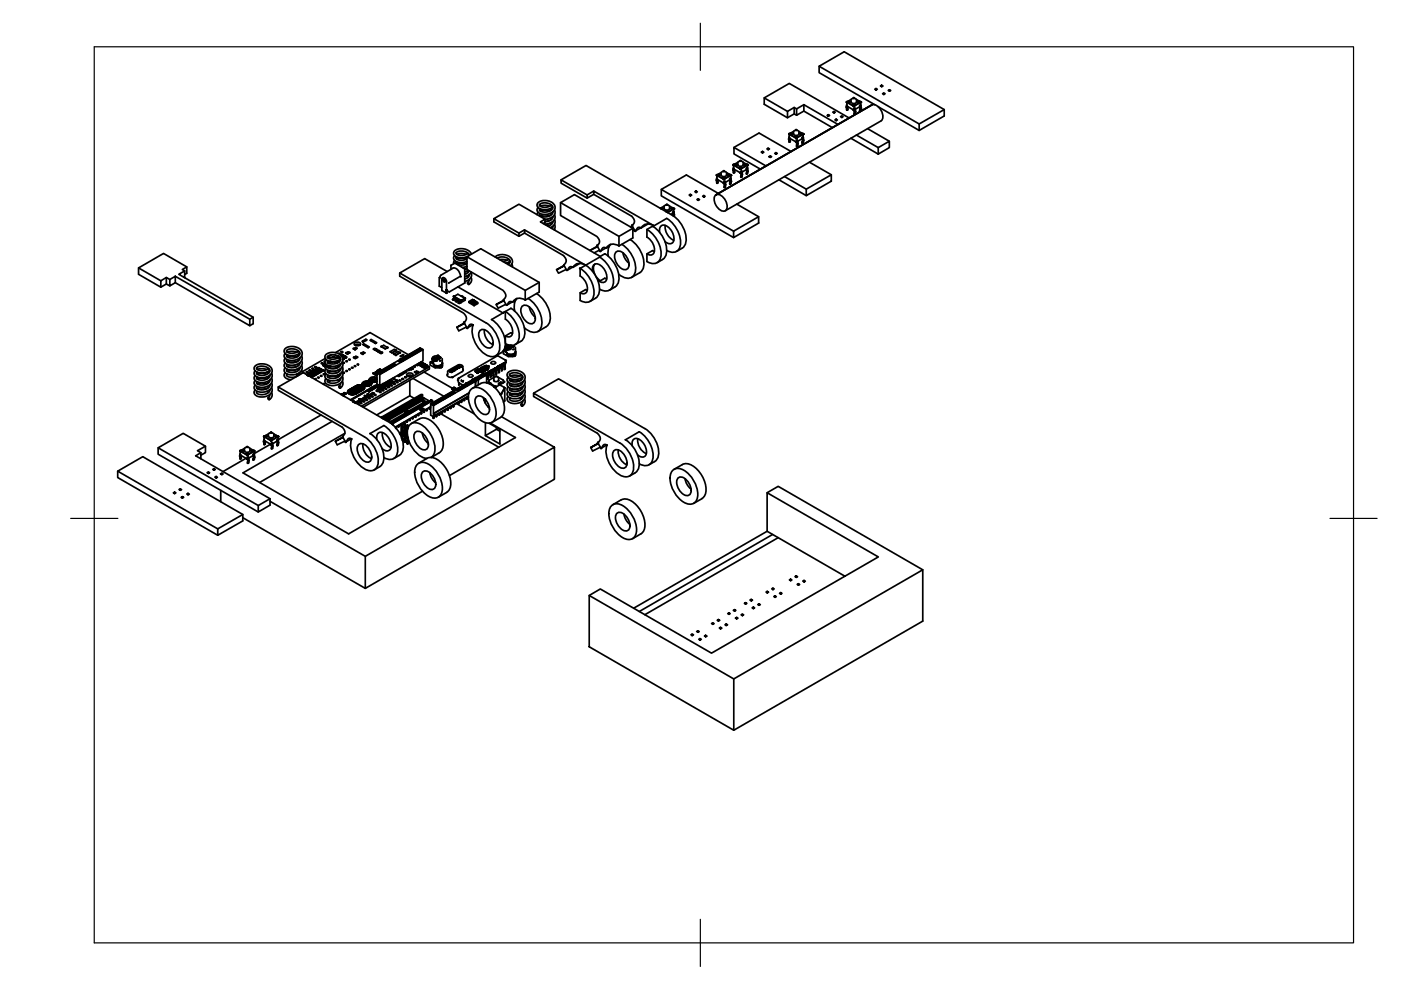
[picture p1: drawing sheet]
<svg xmlns="http://www.w3.org/2000/svg" width="297mm" height="210mm" viewBox="0 0 297 210" stroke-linecap="round" stroke-linejoin="round" font-family="sans-serif">
<!-- layer: Visible -->
<g fill="none" stroke="#000" stroke-width=".36">
<path d="M173.7 14v1.4l11.8 6.8M185.7 18.8l-.2 .1 .2 .2 .3-.2-.3-.1v.3M186.9 18.1l.3 .1-.3 .2-.2-.2 .2-.1v.3M187.4 19.7l.3 .2-.3 .1zM187.4 19.7l-.3 .2 .3 .1M188.6 19l-.3 .2 .3 .1 .2-.1-.2-.2v.3M119 38.1l5.2-3 18.3 10.5a6.3 6.3 0 0 1 2.9 5.8l-.4 .9-.4 .3M152 38.2v.4l.2-.1M152 37.2l1.5 .8zM152 37.7l-.2 .5 .2 .7M152 38l1.5 .8M152 38v.2l.1-.1 .1 .4v.3l-.2 .1v-.3"/>
<path d="M152.1 37.1h.1M152.1 37.1l.3 .1 .2-.1M152.2 37l-.2 .1v.9M152.2 37h.4l-.4 .1zM152.6 37.1h.1M152.9 37.1v-.5l.5-.3 .6 .2 .1 .6M152.9 37.1a.65 .65 0 0 0 .6 .3 .65 .65 0 0 0 .5-.3M152.9 37.1h.1M152.9 36.6l-.6 .3M153.2 37.7v.1M153.2 37.7l.3 .2 .2-.2M153.2 37.8h.1"/>
<path d="M153.3 36.4h.4M153.3 37.6l.4 .1-.4 .1zM153.5 36.3h-.1M153.5 36.3h.1M153.5 38.8h.1M153.5 38.8l.1 1M153.5 38.6h.3M153.6 38.7v.2l.2-.1M153.6 38.9l.1 .4M153.7 37.8h.1M153.7 38.4l-.2 .4M153.7 38.4l-.2 .1"/>
<path d="M153.7 37.7v.1M153.7 38.5l.2 .7-.1 .5-.2 .1v-.2l.2-.2M153.9 39.2l-.3 .4M154 36.6l.6 .3M154 37.1h.1M154.3 37.1h.1M154.3 37.1l.3 .1 .2-.1M154.4 37h.4l-.4 .1zM154.7 37.9l.2 .7-.1 .5zM154.7 38.1l-.9 .6M154.8 37l.1 .1v.7l-.2 .1M154.8 37.1h.1"/>
<path d="M154.8 38.9l.2-.2-.2 .4M154.8 38.2l.2-.1 .1 .4M154.8 38l.2-.1v.2M154.9 38.6l.2-.1-.1 .2M154.9 37.2l-1.4 .8M155 37.9h-.3M155.5 36.1l.1 .4 .2-.1M155.5 35l1.5 .8zM155.5 35.5l-.1 .5 .2 .7M155.6 35.8l-.1 .3 .2-.2M155.6 31.3l5.3-3.1 6.8 3.9M155.7 36l.1 .6-.2 .1v-.2"/>
<path d="M155.7 34.9v.1M155.7 34.9l.2 .1 .2-.1M155.7 34.9h.1M155.7 34.8l-.2 .1v.9l1.5 .8M155.7 34.8l.4 .1-.2 .1zM156.1 34.9h.1M156.1 34.9v.1M156.4 35l.1-.6 .5-.2 .5 .2 .1 .6M156.4 34.9a.65 .65 0 0 0 .6 .4 .65 .65 0 0 0 .6-.4M156.4 34.9h.1M156.4 34.4l-.6 .4M156.8 35.5v.1"/>
<path d="M156.8 35.5l.2 .2 .2-.2M156.8 35.6h.1M156.8 34.2h.4M156.8 35.4l.4 .1-.2 .1zM156.9 34.1h.2M157 35.8h.1M157.1 36.4l.2-.1-.2 .1-.1 .2M157.1 36.6v1M157.1 36.5v.2l.2-.1M157.1 36.7l.1 .4M157.2 35.6h.1M157.2 35.5v.1"/>
<path d="M157.3 36.3l.1 .7-.1 .5-.2 .1v-.2l.2-.1M157.3 36.4h-.2M157.4 37l-.3 .4M157.6 34.4l.6 .4M157.6 34.9h.1M157.9 34.9v.1M157.9 34.9l.2 .1 .2-.1M157.9 34.9h.1M157.9 34.8l.4 .1-.2 .1zM158.2 35.7l.2 .7-.1 .5zM158.2 36l-.9 .5M158.3 35.7h.2"/>
<path d="M158.3 34.8l.2 .1v.7l-.3 .1M158.3 34.9h.1M158.3 34.9v.1M158.3 36.7l.2-.1-.2 .3M158.3 36l.2-.1 .1 .4M158.3 35.8l.2-.1v.2M158.4 36.4l.2-.1-.1 .3M158.5 35l-1.5 .8M161.7 32.1l-.3 .2 .3 .1 .2-.1-.2-.2v.3M162 20.8v1.3l5 2.9 1.4-.9 .5 .3M162.4 35.2l-6.8-3.9v1.3l5.6 3.3M162.9 31.4l-.3 .2 .3 .1 .3-.1-.3-.2v.3"/>
<path d="M163 33.2l.3-.1v.3zM163.3 33.1l.3 .1-.3 .2M164.5 32.4l-.2 .1 .2 .2 .3-.2-.3-.1v.3M165.1 38.1l5.8 3.4M166.3 37.4l4.6 2.7M167 23.6l-5-2.8 5.3-3.1 12.7 7.3M167.3 29.5l.1 .4 .2-.1M167.3 28.4l1.5 .9 1.5-.9-1.5 .9zM167.3 29l-.1 .5 .2 .7M167.4 29.3l-.1 .2 .2-.1M167.5 29.4l.1 .6-.2 .2v-.3M167.5 28.4h.4"/>
<path d="M167.5 28.4h.1M167.5 28.3l-.2 .1v.9l1.5 .8M167.6 28.2l.3 .1-.2 .1zM167.9 28.4h.1M168.2 28.4v-.5l.6-.3 .6 .2v.6M168.2 28.4a.65 .65 0 0 0 .6 .3 .65 .65 0 0 0 .6-.3M168.2 28.4h.1M168.3 27.9l-.7 .3M168.4 22.8l-1.4 .8v1.4M168.6 29h.4M168.6 29h.1M168.6 27.6h.4"/>
<path d="M168.7 28.9l.3 .1-.2 .1zM168.7 27.6h.2M168.8 30.1h.1M168.9 30.1l.1 1M168.9 23.1l1.5-.9v1.4l-1.5 .8zM168.9 23.1l-.5-.3v1.3M169 29.9v.3l.1-.2M169 30.2v.3M169 29h.1M169.1 29.7l.1 .7-.1 .6-.1 .1v-.3l.1-.1M169.1 29.8l-.1 .1-.1-.1 .2-.1-.2 .1-.1 .3M169.2 30.4l-.2 .4"/>
<path d="M169.4 27.9l.6 .3M169.4 28.4h.1M169.7 28.4h.1M169.8 28.2l.3 .1-.2 .1zM170.1 29.1l.1 .8-.1 .5zM170.1 29.4l-1 .5M170.1 28.3l.2 .1M170.1 28.3v.1M170.1 28.4l-.2 .1-.2-.1M170.1 28.4h.1M170.1 30.1l.2-.1v.3l-.2 .1M170.1 29.5l.2-.1 .1 .4"/>
<path d="M170.1 29.3l.2-.2v.3M170.2 29.9l.2-.1-.1 .2M170.3 28.4v.7h-.2M170.3 29.1l-.2 .1M170.4 23.6l6.1 3.5M170.4 22.2l7.3 4.2M171.6 34.4l4.7 2.7M175.6 24.3l-.2 .2 .2 .1 .3-.1-.3-.2v.3M176.8 23.6l.3 .2-.3 .1zM176.8 23.6l-.2 .2 .2 .1M177.3 25.3l.2 .1-.2 .2-.3-.2 .3-.1v.3M178.5 24.6l-.3 .1 .3 .2 .3-.2-.3-.1v.3"/>
<path d="M179.5 22.7l.1 .4 .2-.1M179.6 21.7l1.4 .8 1.5-.8-1.5 .8zM179.6 22.2l-.2 .5 .2 .7M179.6 22.5l-.1 .2 .2-.1M179.7 22.6l.1 .7-.2 .1v-.3M179.7 21.5l-.1 .1v.9l1.5 .8M179.7 21.6h.1M179.7 21.6l.2 .1 .2-.1M179.8 21.5l.3 .1-.2 .1zM180.1 21.6h.1M180.4 29.3l5.8 3.4M180.4 21.6v-.5l.6-.3 .5 .2 .1 .6"/>
<path d="M180.4 21.1l-.5 .3M180.4 21.6a.65 .65 0 0 0 .6 .3 .65 .65 0 0 0 .6-.3M180.4 21.6h.1M180.8 22.3h.4M180.8 22.3h.1M180.8 20.9h.4M180.9 22.1l.4 .1-.3 .1zM181 20.8h.1M181.1 23.3l.1 1M181.1 23.1h.2M181.2 23.2v.2l.1-.1M181.2 23.4l.1 .4"/>
<path d="M181.2 22.3h.1M181.3 22.9l-.2 .1v.3M181.3 22.9l-.2 .1M181.3 23l.1 .7-.1 .5-.1 .1v-.3h.1M181.4 23.7l-.2 .3M181.6 21.1l.6 .3M181.6 28.6l4.6 2.7M181.6 21.6h.1M181.9 21.6h.1M181.9 21.6l.2 .1 .2-.1M182 21.5l.4 .1-.3 .1zM182.3 22.4l.2 .7-.1 .5z"/>
<path d="M182.3 22.6l-1 .6M182.3 21.5l.2 .1v.7l-.2 .1h.2M182.3 21.6h.1M182.4 23.4l.1-.1v.2l-.1 .1M182.4 22.7l.1-.1 .1 .4M182.4 22.5l.1-.1v.2M182.5 23.1l.1-.1-.1 .3M183.9 27.3l4.7 2.6M184.9 22.2l-33.1 19.1M184.9 22.2h-.1M184.9 22.2a2.26 2.26 0 0 1 2.3 2.3l-.2 .9-.2 .2-33 19.1M186.1 22.6l8.8 5.1"/>
<path d="M186.2 31.3l2.4-1.4v1.4l-2.4 1.4M186.2 31.3v1.4M200.2 23.2l-5.3 3.1v1.4l5.3-3.1v-1.4l-21.2-12.2-5.3 3 21.2 12.3M29.4 56.8v1.4l4.7 2.7 1.2-.7 .7 .4M35.3 58.8l-1.2 .7v1.4M36 59.3l1.2-.7v1.3l-1.2 .7zM36 59.3l-.7-.5v1.4M37.2 58.6l15.8 9.1v1.4l-15.8-9.2M39.1 58.8l.1-1.4-1.3 .8 15.8 9.1v1.3l-.7 .5M39.2 57.4l-.5-.3 .9-.5-4.9-2.9-5.3 3.1 4.7 2.7M39.6 56.6v1.3l-.4 .3M84.8 57.9v.7l13.5 7.8 .6 1-.1 .5-.4 .5 .6 1.1 .7-.7 .6 .1"/>
<path d="M93.2 58.8l-.1 1.9M93.3 58.9v.1M93.3 58.8l-.1 .1M93.7 59l.1-.1a.66 .66 0 0 1 .7 .2 .66 .66 0 0 1 .2 .6l-.1 2.4-.9-.5zM94 59.2v.4l.3 .2M94.1 59.3h.1M94.1 59.3l.1 .3zM94.1 59.3l.2 .3M94.3 59.6h-.1M94.8 57.6l-4.8-2.8-5.2 3.1 18.2 10.5a6.2 6.2 0 0 1 2.9 6 1.7 1.7 0 0 1-2.8 .9 6.2 6.2 0 0 1-2.9-5.9l.1-.5M95.6 56.3v.8M95.6 56.2v.1"/>
<path d="M96.4 54.2l-.2 .7 .6 .6 1.2 .2 1-.3M96.4 55.2l-.2 .3v.4M96.4 55.8l-.8 .5M96.4 55.8h.1M96.4 55.8l2.1 1.2M96.8 53.9l.9-.2 1.2 .2M96.8 54.9l1-.1 1.1 .1M96.8 56l1.3-.2 .8 .2M96.8 55.5l-.1 .3 .6 .3 .8 .1 .9-.3M96.8 54.5l-.1 .3 .6 .3 .8 .1 .9-.3M97.6 58.6a1.61 1.61 0 0 0-1.6-1.7l-2.5 1.4-.2 .6M97.7 58.7l-.1-.1-2.5 1.4"/>
<path d="M98.3 56.8l.6 .2M98.5 57.9l.4 .1M98.5 57v3M98.5 57h.1M98.6 60h-.1M98.9 58.6l.3 .2M98.9 57.5l.3 .3M98.9 56.5l.1 .1M98.9 55.5l.1 .1M98.9 54.5h.1M99 54.4v2.7l7.7 4.5 .6 1-.2 .5-.4 .5 .7 1.1M99 56.5l-1 .2"/>
<path d="M99 56.9l-.5 .2M99.1 53.8l-.7 .3-.8 .1-.7-.2-.2-.4 .6-.3h1.1l.9 .4 .2 .4M99.2 53.8l.2 .1v.3M99.2 59.9l.2 .1v.3l-.2-.1zM99.3 57.3l-.8 .3M99.4 58.3h.1M99.5 57.4l-.3 .4-.7 .3M99.5 59.2l-.1 .4-.3 .3M99.5 58.2l-.3 .6-.7 .4M99.9 57.8a1.42 1.42 0 0 1-1.4 1.9M99.9 58.8l.1 .8-.6 .7M99.9 57.7l-.6 .6-.8 .3"/>
<path d="M99.9 53.9l-.5-.7-1.2-.5-1.3 .2-.4 .2-.3 .4 .2 .7 .7 .4 .8 .1 1.2-.3M104.7 46.4v.6l5.3 3.1M105 54.5l.6-.4 .8-.1 1.5 .3a1.18 1.18 0 0 1 .3 2M105.4 54.8l.5-.3h.8l1 .3 .4 .5v.4l-.4 .4M105.9 55l1.6 .2M107.5 55.7l.4 .3M107.8 55l-1.2 .4M107.8 55l.2 .1v.3M108 55.4l-.7 .4M108 55.4l.1 .1M108.5 56l.1 .6M110 49.4l-5.3-3 5.3-3.1 5.5 3.2-.9 .5 12.7 7.4 1-.6"/>
<path d="M111.2 48.7l-1.2 .7v.7M111.2 49.4l-1.2 .7M114.1 44l-.2 .7 .2 .4 .6 .3h1.3l1.2-.5 .5-.7-.2-.8-.5-.5-1.2-.4-.9 .1-.7 .3-.3 .4 .1 .6 .4 .3 .9 .2h.7l1.2-.3M114.1 45l-.2 .5M114.3 59.9l-2.9 1.7v2M114.5 43.7l1.3-.2 .8 .2M114.5 44.7l1.2-.2 .9 .2M114.5 45.8l.8-.2 1.3 .2M115.5 46.6l1.1 .2M115.6 47.6l1 .2M116.6 47.3l.3 .3M116.6 46.3l.3 .2"/>
<path d="M116.6 45.3l.3 .2M116.6 44.3l.3 .2M117.1 44a.35 .35 0 0 0-.3-.4 .35 .35 0 0 0-.4 .2l-.8 .2-1-.2-.2-.4 .5-.3 .8-.1 .7 .2 .6 .4 .2 .5-.6 .6-.9 .3-1.2-.3-.1-.2 .1-.2M117.1 45l.1 .1M117.1 46l.1 .1M117.1 47l.1 .1M117.1 48.1h.1M117.2 48l-.1 .5M117.2 47l-.2 .5-.8 .5M117.2 45.9l-.1 .4-.3 .4-1.3 .3M117.2 44.9l-.3 .6-1 .5-1.1-.1-.4-.3 .1-.3M117.6 44.5l.1 .7-.4 .6-.8 .5-1 .2v.7l-.3 .2"/>
<path d="M117.6 45.5l.1 .8-.4 .6-1 .5-.9 .1M117.6 46.5l.1 .4-.1 .6-.9 .8M117.6 47.6a1.09 1.09 0 0 1-.1 1.1M117.6 48.6v.2M118.9 43v2.7l7.6 4.4 .6 1-.1 .5-.4 .5 .6 1.1 .3-.2a.64 .64 0 0 1 1-.4l.6-.3M119.6 56.3l-1.6 .9 1.6-.8M120.1 57.1l-1.7 .8-.4-.7M121.4 56.6l-1.2 .7M123 55.8l-1.5 .9M123 56.9a6 6 0 0 1 2.8 6.2 1.72 1.72 0 0 1-2.8 .6v-1.6l1.2-.7M124.2 56.2l-13-7.5v.7l8.3 4.8 .6 1-.2 .5-.4 .5 .7 1.1 .3-.3a.62 .62 0 0 1 1-.3M124.2 56.2l-1.2 .7v1.6a2.89 2.89 0 0 1 1.3 3.5 .95 .95 0 0 1-1.3 .1"/>
<path d="M124.2 56.2a1.76 1.76 0 0 0-2.7 .5M124.2 56.2a6.3 6.3 0 0 1 2.9 5.8 2.55 2.55 0 0 1-2 1.9M124.2 56.2h.1M124.5 41.3l-5.5-3.2v.7l5.5 3.2M125.6 57.5a1.09 1.09 0 0 1 .5-1.5 1.09 1.09 0 0 1 1.4 .4 2.89 2.89 0 0 1 1 3.2 1.09 1.09 0 0 1-1.8-.2M125.9 40.5l-1.4 .8v.7l1.4-.8M126.2 56a1.86 1.86 0 0 0 0 2.3M126.3 58.5l1 1 .9-.5 .4 .2M126.6 52.2l-1.5 .9 1.6-.8M127.1 53l-1.1 .6M127.1 54.5l-2.9 1.7M127.1 54.5a6 6 0 0 1 2.8 6.2 1.71 1.71 0 0 1-2.8 .6"/>
<path d="M128.3 53.8a6.3 6.3 0 0 1 2.9 5.8 2.6 2.6 0 0 1-2 1.9M128.5 52.6l-1.2 .6M129.5 51.8a2.65 2.65 0 0 0-.5 2.5M130.6 53.4a1.77 1.77 0 0 1 2.3 1.2 1.77 1.77 0 0 1-.2 2.6 2.69 2.69 0 0 1-2.1-3.8zM131.2 50.1l-12.3-7.1 2.9-1.7 12.4 7.1v2.1l-3 1.6M131.2 52.1a1.76 1.76 0 0 0-2.6 .5M131.8 51.8a6.2 6.2 0 0 1 2.9 6 1.74 1.74 0 0 1-3 .7l-.5-.4M132.1 53.6l.3 1 .9 1.2M133.6 50.8a6.3 6.3 0 0 1 2.9 5.7l-.5 1-2.1 1.3M134 47.9l-.3 .2M134.1 48l-.3 .2M134.2 48.4l-3 1.7v2"/>
<path d="M134.5 48.8l-.3 .1M135.9 48.3l-1.2 .7M136 48.3a.81 .81 0 0 0-1.3 .6l-.1 .1-.6-1.1 .4-.6 .1-.5-.6-1-8-4.6v-.7l12.7 7.3-1.4 .9v1.6a2.9 2.9 0 0 1 1.4 3.5 .98 .98 0 0 1-1.4 0M137.2 48.7a6.1 6.1 0 0 1 2.8 6.2 1.74 1.74 0 0 1-2.8 .5v-1.6l1.1-.7M137.4 47.5l-1.4 .8M138.3 53.1l.4 .2M138.4 48l3-1.7a6 6 0 0 1 2.7 6.2 1.71 1.71 0 0 1-2.7 .6M138.4 48a6.3 6.3 0 0 1 2.9 5.7l-.4 1-.4 .3M138.4 48h.1M138.4 47.7v.2M138.6 47.8a1.73 1.73 0 0 0-2.6 .5M139.9 49.3a1.09 1.09 0 0 1 .4-1.5 1.09 1.09 0 0 1 1.5 .4 2.89 2.89 0 0 1 .9 3.2 1.09 1.09 0 0 1-1.7-.2"/>
<path d="M140.1 44.1l-.1 .1M140.1 44.2h.1M140.1 44.2l.1-.1h.3l-.3 .2M140.2 40.2v1.3l15.3 8.9M140.5 55l-1.2 .7M140.5 44.2h.1M140.5 44.2l-.2 .1M140.8 44.3v-.6l.5-.3 .6 .3 .1 .6M140.8 43.7l-.6 .3M140.8 44.2a.65 .65 0 0 0 .6 .4 .65 .65 0 0 0 .6-.4M140.8 44.2h.1M141 47.8a3.2 3.2 0 0 0 1.9 3.1"/>
<path d="M141.2 44.8h.1M141.2 44.8l.1-.1 .3 .1-.3 .1M141.2 43.5h.4M141.4 43.4h-.1M141.4 43.4h.1M141.5 45.1l1.4-.8zM141.6 44.8v.1M141.6 44.8l-.2 .2M141.6 44.9h.1M141.9 43.7l.7 .3M142 44.2h.1M142.3 44.2h.1"/>
<path d="M142.3 44.2l.2 .1 .2-.1M142.3 44.1l.4 .1h-.4zM142.6 45.2l-.4 .3M142.7 45.7l-.1-.7 .2 .8M142.7 44.1l.2 .1v.7l-.3 .1M142.7 44.2h.1M142.7 45.3l.2-.1 .1 .4M142.7 45.1l.2-.1v.2M142.8 45.7l.2-.1-.1 .3M142.9 45h-.2M144.6 52.6l-1.2 .7M146.4 41.2l-.3 .2 .3 .1 .3-.1-.3-.2v.3"/>
<path d="M147.6 40.5l-.3 .2 .3 .1 .2-.1-.2-.2v.3M148 42.2l.3 .1-.3 .2zM148 42.2l-.2 .1 .2 .2M149.2 41.5l.3 .1-.3 .2-.2-.2 .2-.1v.3M151.9 41.3h-.1M151.9 41.3a2.28 2.28 0 0 1 2.3 2.3 .92 .92 0 0 1-.5 1.1 .92 .92 0 0 1-1.2-.3 2.57 2.57 0 0 1-.9-2.9l.3-.2M152.3 41l-6.8-3.9-5.3 3.1 15.3 8.8M155.5 49l5.3-3.1v1.4l-5.3 3.1zM156.2 43.3l4.6 2.6M170.9 40.1l5.4-3v1.3l-5.4 3.1zM53.7 67.3l-.7 .4M54.1 78.6l-.2 .5 .1 .4 .5 .4 .7 .2 1-.1 1-.4 .5-.7-.1-.7-.6-.7-.9-.3h-1.1l-.9 .3-.2 .4v.5l.8 .6 1.1 .1 1.3-.5"/>
<path d="M54.5 78.3l1.3-.1 .8 .2M54.5 79.3l1.2-.1 .9 .2M56.6 79.9l.3 .3M56.6 78.9l.3 .2M57.1 78.6a.35 .35 0 0 0-.2-.4 .35 .35 0 0 0-.4 .2l-.9 .2-.9-.2-.3-.3 .5-.4 .8-.1 .8 .2 .5 .4 .2 .6-.6 .6-.9 .2-1.2-.2-.1-.2 .1-.3M57.1 78.6l.1 .1M57.1 79.6l.1 .1M57.2 79.6l-.3 .6-1 .4-1.1-.1-.4-.3 .1-.3M57.6 79.1l.1 .8a2.33 2.33 0 0 1-3.8 .5v-.4l.2-.4M60.5 74.9l-.3 .4 .2 .6 .7 .4 .6 .1 1-.1 1-.5 .4-.7-.2-.7-.6-.6-1-.3h-1.1l-.7 .4-.3 .6 .3 .5 .5 .3 1.2 .1 1.3-.5M60.5 79a.88 .88 0 0 0-.1 1 .88 .88 0 0 0 .9 .4l.4 .1M60.9 74.7l.8-.2 1.2 .2"/>
<path d="M60.9 75.7l.8-.2 1.2 .2M60.9 76.7l1.3-.2 .7 .2M60.9 77.7l1.2-.2 .8 .2M60.9 78.7l1.2-.1 .8 .2M62.9 79.6l.1 .1M62.9 79.3l.4 .2M62.9 78.3l.4 .2M62.9 77.3l.4 .2M62.9 76.2l.4 .3M62.9 75.2l.4 .3M63.1 79.4l-.2 .1v.3M63.2 74.5l-.6 .3-.9 .1-.8-.2-.2-.3 .5-.3 .6-.2 .7 .1 .7 .3 .3 .3 .1 .5-.4 .4-.5 .3-.6 .1-.9-.1-.4-.2 .1-.4"/>
<path d="M63.2 74.5l.3 .1v.3M63.5 74.9l.1 .1M63.5 76h.1M63.5 77l.1 .1M63.5 78l.1 .1M63.5 79l.1 .1M63.6 78.9l-.3 .6-1 .5-1.1-.1-.5-.3 .2-.3M63.6 77.9l-.3 .6-.9 .4-.7 .1-.7-.2-.3-.2 .2-.3M63.6 76.9l-.4 .7-1 .3-1.2-.1-.3-.3 .2-.2M63.6 75.9l-.4 .7-1 .3-1.2-.1-.3-.3 .2-.3M63.9 75.5l.1 .7a2.33 2.33 0 0 1-3.7 .5v-.5l.2-.2M63.9 76.5l.1 .8a2.33 2.33 0 0 1-3.7 .4v-.4l.2-.3"/>
<path d="M63.9 77.5l.1 .8a2.33 2.33 0 0 1-3.7 .4v-.4l.2-.3M63.9 78.5l.2 .6M64.5 79.1l.2 .1M65 78.8l.3 .1-.3 .1zM65.1 79.5h.1M65.2 79.4l-.1 .1M65.3 79.4h-.3M65.3 79.2h.4M65.3 79.2h.2M65.3 79.6h.3l-.1 .1M65.4 79.6h.2l-.2 .1M65.5 79.2h.2"/>
<path d="M65.5 79.1h.3l-.1 .1zM65.6 78.5l.3 .1h-.3zM65.6 79.3h.1M65.7 79.2l-.1 .1M65.7 79.4h.3M65.7 79.4h.1M65.7 79.3l.3 .1M65.7 79.3v.1M65.8 79.1h-.3M65.8 79.1l-.2 .2M65.8 79.1l-.5 .1M65.9 78.8l.4 .1"/>
<path d="M65.9 79.3l.1 .1M65.9 79.3h.1M65.9 78.8h.1M66 78.8l.3 .1M66 79.3v.1M66 79.3h.1M66 79.5l.3 .2M66 79.4h.1M66 79.2l.1 .1M66 79.2h.1M66.1 79.3h.1M66.1 79.2h.1"/>
<path d="M66.1 78.8l.3-.1-.1 .2zM66.1 79.2v.1M66.2 79.3h-.2M66.2 79.2v.1M66.2 79.3h.1M66.2 78.1l.3 .1-.3 .1zM66.2 79.5h.4l-.2-.1 .3 .1h-.4l.2 .1zM66.2 79.5h.4M66.2 78.9v.1M66.3 78.9h-.1M66.3 79l.2 .1M66.3 79.5l.2 .1"/>
<path d="M66.3 79.7l-.3-.2 2.1-1.2 .5 .2-2.5 1.5M66.3 79.7l-.4 .3M66.3 79h.1M66.4 79h.1M66.4 79l.1 .1M66.4 78.7l-.3 .1M66.4 79.4l.3 .1M66.4 78.7l-.2 .3M66.4 78.7l-.5 .1M66.5 79.3l.3 .2zM66.5 79.3l.3 .2M66.5 78.5l.3 .1"/>
<path d="M66.5 79h-.1M66.5 79h.1M66.6 78.9h.1M66.6 78.9h.2l-.2 .1M66.7 79h-.4M66.7 79.2h.2l.2 .1M66.7 79h.1M66.7 78.9v.1M66.7 78.5l.3-.1-.1 .1zM66.7 79.2h.3l-.1 .2M66.7 79.2l.1 .1M66.8 78.9l-.2 .1"/>
<path d="M66.8 77.8l.3 .1h-.3zM66.8 78.6v.1M67 78.4l-.3 .1M67 79.1l.2-.1 .2 .1M67 79.3l-.1 .1M67 79.1l.1 .1M67 79.1h.3zM67 78.4l-.2 .3M67 78.4l-.5 .1M67.1 78.1l.3 .1M67.1 78.6h.2M67.2 78.9l.4 .1z"/>
<path d="M67.2 78.9l.4 .1M67.2 78.6h.1M67.3 78.1h.3l-.1 .1zM67.3 79.1l-.2 .1M67.4 78.6l-.4 .2M67.4 78.6h-.3h.1M67.4 78.6l-.4 .2 .3-.2M67.4 78.8l.2-.1 .2 .2zM67.4 78.3h.1M67.4 80h.2l-.2 .1zM67.4 78.8h.1M67.4 78.2v.1"/>
<path d="M67.5 78.3l.5-.1-.3 .2zM67.5 78.9h.2M67.5 78.9h.2zM67.6 78.3l.3-.1-.2 .2zM67.6 78.1h-.3M67.6 78.7l.2 .2M67.6 78.1l-.2 .2M67.6 78l-.5 .1M67.6 78h.1M67.6 78l-.2 .3M67.6 78v.1M67.6 78.8h-.2"/>
<path d="M67.6 78.7h.4l-.2-.1 .3 .1h-.1M67.6 78.7h.4h-.3l.2 .1zM67.6 78.7h.1M67.7 78.7l.2 .1M67.8 78.6l.3 .1M67.9 78.5l.2-.1 .2 .2zM67.9 78.2l-.3 .2M68 78.3l-.3 .1h-.2M68 79.6l.2 .1-.2 .1zM68 78.6h.2M68 78.6h.2zM68.1 78.4l.2 .2"/>
<path d="M68.1 78.5h-.2M68.2 77l.3 .1h-.3zM68.6 77.4h.1M68.6 79.3h.2l-.2 .1zM68.6 77.3v.1M68.7 77.3l-.1 .1M68.7 77.2l-.1 .1M68.7 77.2h.1M68.7 77.5h.1M68.7 77.2l-.1 .2M68.7 77.2v.1M68.9 77.6h.1"/>
<path d="M68.9 76.6l-.2 .1 .2 .1M68.9 77.3l-.3 .1M69 77.4h-.4M69 77.4l-.3 .1M69 76l-4.9 2.8M69.1 76.2l-.2 .5 .1 .4 .5 .4 .8 .2 1-.1 .8-.4 .6-.7-.1-.7-.5-.6-1-.4h-1.1l-.8 .3-.3 .4v.4l.3 .4 .5 .2 1.2 .1 1.2-.4M69.4 77.6l.3 .2M69.4 77.8h.1M69.5 77.7l.2 .1h-.2h-.1h.3M69.5 77.7h.1M69.6 77.7l-.1 .1h.1M69.6 77.7v.1"/>
<path d="M69.6 75.9l.9-.2 1.1 .2M69.6 76.9l1.2-.1 .8 .2M69.6 77.9l1.2-.1 .8 .2M69.6 79l1.1-.2 .9 .2M69.6 76.9h.1M69.6 77.5l-.1 .1 .2-.1M69.7 76.9h-.1M69.7 77.6v.1h.2h-.1h.1M69.8 77.6l-.1 .1M69.8 78.6v.1h.2M69.9 76.8h.1M69.9 77.7h-.2"/>
<path d="M70 76.7h-.1M70 76.7l.3 .1M70 76.7l.3 .1-.4-.1M70.2 77.7l-.4 .2M70.3 75.2l-.9 .5M70.5 75.7l.2-.1 .2 .1M71.1 74.8l7.4-4.3 8.1 4.7M71.1 75.3l.1 .1h.3M71.6 79.5l.3 .3M71.6 78.5l.3 .3M71.6 77.5l.3 .2M71.6 76.5l.3 .2"/>
<path d="M71.6 75.6h.1M71.6 75.6h.2zM71.7 77.5l-.1 .2 .2-.1M71.7 75l.3-.1v.2M71.8 75.6h.1M71.8 79.6l-.3 .1 .3 .1v-.1M71.8 75.5l-.2 .1M71.8 75.7h.1M71.8 75.6v.1M71.8 76.6l-.5 .2M71.8 75.8l-.6 .3-.9 .1-.7-.3-.2-.3 .4-.3 1-.1 1.1 .5 .3 .4v.3l-.9 .7h-1.4l-.5-.4 .2-.2M71.9 75.8l.2 .1v.3"/>
<path d="M71.9 76.7l-.4 .2M72 75.7l-.2 .1M72 75.7h-.1M72.1 75.9h.1M72.1 75.9l.1 .1M72.1 76.2l.1 .1M72.1 78.2l.1 .1M72.2 79.2l-.3 .6-1 .4-1.2-.1-.3-.3 .2-.3M72.2 78.2l-.3 .6-.9 .4h-.7l-.7-.2-.2-.2 .2-.3M72.2 77.1l-.3 .7-1.1 .4-1.2-.2-.2-.2 .2-.3M72.2 79.2v.1M72.2 77.2v.1"/>
<path d="M72.2 75.3l.3-.1zM72.3 75.3l.3-.1 .1 .2-.3 .1 .3-.1M72.4 74.6h.3l-.3 .1zM72.6 75.5h.3h-.1M72.6 75.5v.1M72.6 76.7l.1 .5-.1 .4a2.36 2.36 0 0 1-3.7 .4v-.4l.2-.4M72.6 77.7l.1 .8a2.31 2.31 0 0 1-3.8 .5v-.4l.2-.4M72.6 78.8l.1 .4-.1 .4a2.34 2.34 0 0 1-3.7 .4v-.4l.2-.3M72.6 79.8l.1 .5-.1 .3a2.38 2.38 0 0 1-3.7 .5v-.5l.2-.3M72.6 75.4h-.2M72.7 75.3l-.4 .1 .3-.1v.1M72.7 76l.2 .1"/>
<path d="M72.7 75.3v.1M72.7 76.1h.2M72.7 75.5h.2zM72.7 75.5h-.1M72.7 75.5l-.1 .1M72.7 75.6h.1M72.7 75.5h.1M72.7 75.5l.1 .1M72.7 76v.1M72.8 76.9h.2l-.2 .1zM72.8 78.9l.2 .1-.2 .1zM72.8 75.6h-.1"/>
<path d="M72.8 75.5v.1M72.8 75.7l.2 .1M72.8 76l-.1 .1M72.8 75.4l.1 .1-.2 .1M72.8 75.7h.3M72.8 75.4l-.1 .1M72.8 75.7h.2M72.9 76.1h.1M73 75.6h.2M73 75.7v.1M73 75.6l.1 .1M73 75.5l-.2 .2"/>
<path d="M73 75.5l.2 .1M73.2 75.7h.2M73.2 75.7l.1 .1M73.3 75.6l-.3 .2M73.3 75.6l.1 .1M73.3 75.7h.1M73.3 75.7h-.1M73.3 75.8h-.3M73.4 76.5l.2 .1-.2 .1zM73.4 78.6l.2 .1h-.2zM74 76.2h.2l-.2 .1zM74 78.2l.2 .1-.2 .1z"/>
<path d="M74.1 74.8l-.4 .2-.3-.2M74.1 74.8l-.3-.2-.4 .2M74.6 77.9l.2 .1h-.2zM75 73.9l.4-.2 .3 .1-.4 .3zM75.1 72.8l.7-.3a.53 .53 0 0 1 .6 .5l-.6 .3a.53 .53 0 0 1-.7-.5zM75.1 77.6h.3l-.3 .1zM75.2 73.2l.6-.2 .5 .2M75.7 73.8l-.4 .3-.3-.2M75.8 75.7l-.5 .3-.3-.2M75.8 75.7l-.3-.2-.5 .3M75.8 77.2l.2 .1h-.2zM76.6 74.9l.4-.3 .3 .2-.4 .2z"/>
<path d="M76.8 72.4l.8-.5 .2 .2-.8 .4zM76.9 73l.2-.1 1.2 .7-.3 .1zM77.1 72.9v.3M77.3 74.8l-.4 .2-.3-.1M77.6 71.9v.3M78.4 72.2l.3-.2 1.2 .7-.3 .1zM78.7 72v.3M79.1 79.2l.2-.1 .3 .2zM79.1 79.2l.4 .1h.1M79.2 74l.4 .2 .2-.1M79.2 74l.3-.1 .3 .2M79.6 78.9l.3 .2"/>
<path d="M79.6 79.4l.3 .2-.3-.2h.3M79.9 74.4l.3 .1 .2-.1M79.9 74.4l.2-.2 .3 .2M80 78.6l.3 .1v.1v-.1M80 78.6l.1 .1M80 78.6h.2M80 79l-.4-.1 .3 .2M80.1 79.1l.4-.3 .5 .3-.5 .2zM80.1 78.7h.2M80.2 78.5l.1 .1M80.2 78.5l.1 .2M80.2 78.5h.1"/>
<path d="M80.3 78.6h-.1M80.3 78.5v.1M80.3 79.2l.2-.1v.2M80.3 78.5l.4 .1-.2-.1M80.3 78.5h.6M80.3 78.5l.4-.1-.1-.1 .3 .2M80.3 78.6l.3 .1M80.3 78.7h.2h-.2l.1 .1M80.5 74.7l.3 .2 .2-.1M80.5 74.7l.2-.1 .3 .2M80.5 79.4l-.6-.3v2.3l.6 .4 9.2-5.3v-2.4l-9.2 5.3v2.4M80.5 78.8v.3l.3 .1"/>
<path d="M80.6 78.5h.3zM80.6 78.7l.5-.3 .5 .3-.5 .3zM80.9 73.5l.8 .5 .5-.3M80.9 73.5l.4-.3 .9 .5M80.9 73.5l.8 .4M80.9 78.9l.2-.2v.3M81.1 78.4v.3l.2 .2M81.2 78.4l.5-.3 .5 .3-.5 .2zM81.7 78.1v.3l-.2 .1M81.9 78l.4-.2 .5 .2-.5 .3zM82 78.5l-.3-.1v.2M82.2 73.7l-.5 .3"/>
<path d="M82.3 77.8v.2l-.2 .2M82.4 77.7l.5-.3 .5 .3-.5 .2zM82.5 78.2l-.2-.2v.3M82.7 74.6l.4 .2M82.9 77.4v.3l-.2 .1M83 77.3l.5-.2 .5 .2-.5 .3zM83.1 77.8l-.2-.1v.2M83.5 77.1v.2l-.2 .2M83.8 77.5l-.3-.2v.3M84 74.3l-.9 .5-.4-.2M84 74.3l-.4-.2-.9 .5M84 74.3l-.9 .5"/>
<path d="M84.4 79.6l.4 .1-.4 .1zM84.4 76.5l.5-.2 .5 .2-.5 .3zM84.8 79.4h.2M84.8 79.3v.1M84.8 74.8l-.9 .5-.4-.3M84.8 79.5h.2M84.8 74.8l-.4-.3-.9 .5M84.9 76.3v.2l-.3 .2M85 79.2v.2h.3l-.3-.1M85 76.2l.5-.3 .5 .3-.5 .3zM85.1 76.7l-.2-.2v.3M85.4 79l.2 .1"/>
<path d="M85.4 79.1h.2M85.5 75.9v.3l-.2 .1M85.6 75.3l-.2-.1-.5 .3 .2 .1 .5-.3M85.6 78.9v.2M85.6 78.9l.3 .1-.3 .1M85.6 75.9l.5-.3 .5 .3-.5 .2zM85.7 76.3l-.2-.1v.3M85.9 76l.2-.1v.2M85.9 79.9l.3 .1-.3 .1zM86 78.8h.2M86.1 75.6v.3l.2 .1M86.2 78.5v.3l-.2-.2"/>
<path d="M86.2 75.5l.5-.3 .5 .3-.5 .3zM86.2 79.4l.7-.3a.53 .53 0 0 1 .7 .5l-.7 .3a.53 .53 0 0 1-.7-.5zM86.3 79.7l.6-.2 .6 .2M86.6 78.4h.2M86.7 75.2v.3l-.3 .1M86.8 78.2l.3 .2 .4-.2M86.8 78.2v.2l-.2-.1M86.8 75.2l.5-.3 .5 .3-.5 .2zM86.9 79.8v.1M86.9 79.8l-.1 .1M86.9 75.6l-.2-.1v.3M87.2 78l-.4 .2"/>
<path d="M87.2 78.1l.3 .1M87.3 74.9v.3l-.3 .1M87.4 77.8v.3l-.2-.1M87.4 74.8l.5-.3 .4 .3-.4 .3zM87.5 75.3l-.2-.1v.2M87.8 77.7h.2M87.9 74.5v.3l-.2 .1M88 78.9l.3 .2 .4-.2M88 78.9l.3-.2 .4 .2M88 77.5v.2l-.2-.1M88 74.5l.5-.3 .4 .3-.4 .2zM88.1 74.9l-.2-.1v.3"/>
<path d="M88.2 74.6l.3-.1v.2M88.4 77.4h.2M88.5 74.2v.3l.2 .1M88.6 77.1v.3l-.2-.1M88.6 74.1l.5-.3 .5 .3-.5 .3zM88.9 77l-.3 .2M89 76.9l-.1 .1M89 77h.2M89 77.1h.2M89.1 73.8v.3l-.3 .1M89.1 77.1l.2 .1-.4 .2-.3-.2M89.2 77.5l.3-.2 .3 .2-.3 .2z"/>
<path d="M89.2 76.8v.2M89.2 76.7l1.8 1.1v.4l-14 8.1M89.3 74.2l-.2-.1v.3M89.5 77.2h.1M89.6 77.1h.1zM89.6 77.2v.1M89.7 77.1h.1l-.2 .1M89.7 77.3l.1 .1M89.7 77.1l-.2 .1M89.7 77.1h.1M89.7 77.1h-.1M89.7 74.1l-.6-.3-9.2 5.3"/>
<path d="M89.7 77.9l.4 .2 .3-.2M89.7 77.9l.4-.2 .3 .2M89.8 77.1l-.2 .2M89.8 77.2l.1 .1M89.8 77.4h.1M89.8 77.2l-.1 .1M89.8 77.2l.2 .1M89.8 77.2h.2M89.9 77.4h.1M89.9 77.3h-.2M89.9 78.9l6 3.4h.3M90 77.3v.1h-.2"/>
<path d="M90 77.3h-.3M90 77.3h.1M90 77.5h.2M90 77.5l.1 .1M90.1 77.3l-.3 .1M90.1 77.3h.1M90.1 77.4h.2M90.1 77.3l-.2 .1M90.1 77.4l.1 .1M90.1 77.5v.1M90.3 77.4l-.3 .1 .1 .1M90.3 77.5h.1"/>
<path d="M90.4 77.5h.1M90.4 77.5l-.2 .1M90.5 77.5l-.3 .1M91 77.8l-14.4 8.3M91.2 76.8l.8 .4v.2M91.7 76.8v.1M91.7 76.6l.1 .4 .2 .2M91.7 76.5l-.5 .3v.6a2.29 2.29 0 0 0 2.5 .4M91.7 76l.3-.4-.3 .4v.9M91.7 76.1l.4 .3zM91.7 76.1l.2 .2M91.7 76.1h.1"/>
<path d="M91.8 76.2l.2 .1zM91.9 76.2l.1 .1M92 77.4v.1zM92 77.4a1.26 1.26 0 0 0 1.8-.4 1.25 1.25 0 0 1-1.8 .4M92 77.4h.1M92 76.2h-.1M92.1 76.3l.4-.1h-.3v.2zM92.1 76.3h.1M92.1 76l.1 .1M92.1 76v.1M92.1 76.5l-.4 .5M92.2 76.5h-.1"/>
<path d="M92.2 76.1l-.3 .1M92.2 76.1h.1M92.2 76.3h.3M92.2 76.5h.1M92.2 76.2v.2M92.3 76.5h-.1M92.3 75.9h.4l-.3 .2zM92.3 77.7v.3M92.4 76h.1M92.4 76l-.1 .1M92.5 76.4h-.1M92.5 76h.1"/>
<path d="M92.5 76.3l-.1 .2M92.5 76.3h.1M92.5 76.2l.4-.1-.1-.2 .2 .2zM92.5 76.3v.1M92.5 76.3l-.1 .2 .3-.1h-.3M92.6 75.7l.5-.1-.2 .3zM92.6 75.9h-.3M92.7 75.9h-.5M92.7 76.4l-.3 .1M92.7 76.4h.1M92.8 75.7l.1 .1M92.8 75.9l.2 .2"/>
<path d="M92.9 75.5l-1.2 .6M92.9 75.4h.1M92.9 75.4v.1M92.9 75.4l-.6 .1a.6 .6 0 0 0-.6 .6M92.9 76.1l-.4 .1M93 75.9l.2-.2 .2 .1-.2 .2zM93 75.6l-.2 .3M93 75.6l-.1 .2-.1-.1M93 75.9l.2 .1M93 75.6l-.2 .1M93.1 75.6l-.5 .1M93.1 75.9h-.1"/>
<path d="M93.1 75.9h.1M93.1 75.8h.3M93.2 60.7h.1M93.2 60.7l.5 .3M93.2 75.8h.2M93.2 77.7v.3M93.2 76.5h.1M93.2 75.9v.1M93.3 76.5h.1M93.4 76.5h.1M93.5 76.4h.1M93.7 77.8l-.1-.1-.2 .2"/>
<path d="M93.7 77.8l-.2 .2-.1-.1M93.8 76.8v.6M93.8 76v1.1M93.8 77.1a1.25 1.25 0 0 1-1.8 .4M93.8 77.4l-.6 .3h-.9l-.3-.2M93.8 77.4v.3l-.2 .1M95.2 61.9h.1M95.3 78.7l.4-.1 .2 .3h-.3zM95.3 78.7l.2-.1 .4 .2M95.4 78.7l.2 .2M95.4 78.7l.4 .2zM95.7 78.5l.2-.1 .3 .2"/>
<path d="M95.7 78.5l.2-.1 .3 .2-.4 .1zM95.7 78.5l.2 .2M95.7 78.5l.5 .2zM95.7 78.5h.1M95.8 78.8l-.2 .1M96 80h-.1M96 79.9l-.1 .1M96 78.3l.3-.1 .3 .3h-.3zM96 78.3l.3-.1 .3 .2M96.1 78.3l.4 .2M96.1 78.3l.4 .2zM96.1 78.3h.1"/>
<path d="M96.1 63.6l.3-.2zM96.2 78.6l-.3 .1M96.2 63.3v-.4l1.6 .8v.4M96.3 78.1h.1M96.4 63.5l.1-.2-.2-.1-.4 .3 .2 .1M96.5 63.4l.4 .2M96.5 63.3l-.1 .1M96.5 78l.3-.1 .2 .2-.1 .2v-.2h-.2zM96.5 78l.3-.1 .2 .2M96.5 78.4v.1M96.6 78h.3M96.6 78h.3z"/>
<path d="M96.6 78h.1M96.9 77.8l.5 .1v.1zM96.9 77.8l.4 .2v-.1M97 78.1l-.1 .1M97 78.1h.1M97.1 60.8l9.5 5.6 .5-.3-2.9 1.7M97.1 63.7l.4 .3M97.1 63.7h-.3l-.2 .2 .2 .1M97.1 63.7l-.3 .3M97.3 77.5l.6 .2-.3 .2 .1-.1zM97.3 77.6l.4 .2M97.3 77.9h.1"/>
<path d="M97.4 64.3l.2-.2zM97.4 78h.1M97.7 77.8l-.2 .1M97.7 64.1h.1M97.7 64.1l-.3-.1-.2 .2 .2 .1M97.7 64.1h-.1M97.8 63.7l-1.6-.8 .9-.5 1.5 .9v.4l-.8 .4M97.8 63.7l.8-.4-.8 .4v.4M97.8 63.7h.1M97.8 62.8l.8 .4M97.9 77.7h.1M97.9 77.7l-.2 .1"/>
<path d="M98.1 78.2l.1 .3-.2 .3-1.9 1.1a.76 .76 0 0 1-.8 .1 .76 .76 0 0 1-.5-.6l.1-.1M98.1 78.4l-.1-.9-.8-.1-2.1 1.1-.2 .2v.7M98.4 68.5l-1.5 .9 1.6-.8M98.5 60l-3.3 1.9-.5-.4M98.9 69.3l-1.6 .8-.4-.7M99.4 79.6l.1-.2a.5 .5 0 0 1 .8 .3l-.2 .2-.4 .1-.4-.2zM99.4 63.9l.8-.4 .3 .2-.8 .4-.3-.2v.2l1.1 .7M99.9 64.1l.1 .1M99.9 64l.5-.2 .4 .1-.5 .4-.3-.1zM100 64.1l.3-.1 .1 .1M100 64.1l.3-.1 .1 .2h-.3zM100.2 63.9l.1 .1"/>
<path d="M100.2 64.4l.3 .2v.2M100.3 68.8l-1.2 .7M100.3 63.9l.2-.1 .2 .2M100.5 64.1l-.2 .2-.3-.1M100.8 78.6l.6-.3-.5 .3 .1 .2zM100.8 78.7l.2 .1-.1 .1zM100.8 78.7l.2 .1M100.8 64l-.4 .1M100.9 78.9l.7-.4zM100.9 78.8h.1M100.9 78.6l.1 .1M101 64l-.5-.3-.8 .4 .5 .3"/>
<path d="M101 64l.3 .1v.3l-.8 .4M101 78.7h.1M101 78.6l.2 .1M101 64l-.8 .4M101.1 78.5l.1 .1h-.2M101.1 78.5l.1 .1M101.1 78.5l-.2 .1h.1M101.1 78.5l-.2 .1M101.1 78.5l.2 .1-.2-.1M101.1 78.5l.2-.1zM101.1 78.5l.2 .1M101.1 78.5h.1"/>
<path d="M101.2 79h.1M101.2 79l.1 .1M101.2 78.5h.1M101.2 78.5h.3h-.2M101.3 78.5h-.1M101.3 78.4l.3 .1zM101.3 79h.1M101.3 64.1l-.8 .5M101.3 78.4l-.1 .1M101.3 78.5h.1M101.3 78.3l-.5 .3M101.3 78.3h.1"/>
<path d="M101.3 78.9h.2zM101.3 78.4h.1M101.3 78.4h.3M101.4 79.9v.3l-.3 .1M101.4 78.5h.1M101.4 78.8l.1 .1M101.4 78.8h.1M101.4 78.8v.1M101.5 79.8l.5-.2 .4 .2-.4 .3zM101.6 78.4v.1M101.6 78.7l.1 .1M101.6 78.7v.1"/>
<path d="M101.6 78.5h.1M101.6 78.5l-.7 .4M101.6 78.4h.1M101.7 78.5h.1M101.7 78.8h.1M101.8 70.1a1.77 1.77 0 0 1 2.3 1.1 1.77 1.77 0 0 1-.2 2.6 2.69 2.69 0 0 1-2.1-3.7zM101.8 78.6h.2zM101.8 78.6h.1M101.9 78.6h-.1M101.9 78.2h.1M101.9 78.6v.1M102 78.2h.1"/>
<path d="M102 79.6v.2l-.3 .2M102 78.6l-.1 .1M102 78.6h.1M102 78.5h.1M102.1 78.9h.1M102.1 78.5h-.1M102.1 78.4v.1M102.1 78.4l.1 .1M102.1 78.8l.2 .1zM102.1 79.5l.5-.3 .4 .3-.4 .2zM102.1 78.5h.1M102.2 78.5h.1"/>
<path d="M102.2 78.1h.1M102.2 78v.1M102.2 78.9h.1M102.2 78l-.1 .1M102.2 80l-.2-.2v.3M102.3 78.4h.1M102.3 78.1h-.1M102.3 78.3v.1M102.3 78.1h.1M102.3 78.7h.1M102.3 78.8h.1M102.3 78.7v.1"/>
<path d="M102.3 78.3l.1 .1M102.3 78.7l.1 .1M102.4 78.4h.1M102.4 78.7h.1M102.4 78.7l-.1 .1M102.4 77.9v.1M102.4 77.9h.1M102.4 78.7v.1M102.4 78.8h.1M102.5 78.2h.1M102.5 78.2l.1 .1M102.5 77.9l-.1 .1"/>
<path d="M102.5 78.6h.1M102.5 78.2h-.1M102.5 77.9v.1M102.5 77.9h.1M102.5 77.8l.2 .1zM102.5 78.3h.1M102.5 78.2v.1M102.6 78.3h.1M102.6 78.6h.1M102.6 79.2v.3l-.3 .1M102.6 78.2v.1M102.6 78.7h.1"/>
<path d="M102.6 77.8h.1M102.6 77.8l.1 .1M102.7 78.6l-.1 .1M102.7 78.1h.1M102.7 69.9a3.2 3.2 0 0 0 1.8 3.2M102.7 78.5h.1M102.8 77.7h.1M102.8 78.1h.1M102.8 78.1v.1M102.8 78.5h.1M102.8 78.4v.1M102.8 78.4l-.1 .1"/>
<path d="M102.8 78.2h.1M102.8 79.6l-.2-.1v.2M102.9 77.7h.1M102.9 78.5h.1M102.9 78.4h.1M102.9 78h.1M103 78h.1M103 79.3h.1M103 77.5l.2 .1zM103 77.5h.1M103 78v.1M103 78.3h.1"/>
<path d="M103 79.3h-.1M103 79.3v.1M103 78.3l-.1 .1h.2M103 77.6h.1M103.1 78.4h.1M103 77.5l.1 .1M103 78.4h.1M103.1 77.5l.1 .1M103.1 77.9h.1M103.1 77.8l.2 .1h-.2M103.1 77.8v.1M103.2 78.2h.1"/>
<path d="M103.1 77.6h.1M103.2 78.2l.1 .1M103.2 79.5l-.6-.4-11.3 6.5M103.2 78.3h.1M103.2 78.2h-.1M103.2 77.8h.1M103.2 77.9h.1M103.2 79.1l-.2 .2M103.2 79.1h.1M103.2 79.2h.1M103.2 79.2l.2 1.1M103.2 77.8v.1"/>
<path d="M103.2 79.5h.1M103.3 78.3h.1M103.4 78.1l.1 .1M103.4 78.1h.1M103.4 77.7h.2M103.4 77.7h.1M103.5 77.7h.1M103.5 78.1h.1M103.5 78.1v.1M103.6 77.7l-.1-.1 .1 .1M103.6 78.9l-.4 .2M103.6 78.9l-.1 1.4h-.1l-.2-1.2"/>
<path d="M103.6 77.7h.1M103.8 78.8h.1M103.8 78.8l-.2 .1M103.8 78.8l.2 1.2M103.8 79.1l-.2 .2M104 80h.1M104.2 78.6l-.1 1.3-.1 .1-.2-1.2M104.2 67.7a6.3 6.3 0 0 1 2.9 5.8l-.4 .9-.4 .3M104.4 78.5l-.6 .3M104.4 78.4v.1M104.4 78.5l.2 1.1M104.4 78.8l-.2 .1"/>
<path d="M104.5 79.1h.1M104.8 78.2l-.1 1.4h-.1l-.2-1.2M104.8 80l-1.1 .6M105 78.1l-.6 .3M105 78.1h.1M105 78.1l.1 .6M105 78.7h.2v.6M105 78.4l-.2 .2M105.1 76.9a.53 .53 0 0 0-.5-.3 .53 .53 0 0 0-.5 .4l.6 .2 .4-.3M105.2 79.7l-.3 .2M105.2 79.7h.1M105.2 79.7l.3 .2"/>
<path d="M105.3 77.9h.1M105.4 77.9l-.4 .2M105.4 77.9l-.1 1.3-.1 .1-.2-1.2M105.5 75.4h.1M105.6 77.8l.2 1.1M105.6 77.8l-.2 .1M105.6 78.1l-.2 .1M105.6 80l1.1 .6M106 77.5l-.4 .3M106 77.5l-.1 1.4h-.1l-.2-1.1M106.2 77.4l.2 1.2M106.2 77.4l-.2 .1"/>
<path d="M106.2 77.7l-.2 .2M106.3 74.8l-1.2 .7M106.3 78h.1M106.4 78.6h.1M106.6 77.2l-.4 .2M106.6 77.2h.1M106.6 77.2l-.1 1.3-.1 .1-.2-1.2M106.7 74.4l.8 .4M106.8 63.7l-1.6 .9 1.6-.8M106.8 77.1l-.2 .1M106.8 77.1h.1M106.8 77.1v.5"/>
<path d="M106.8 77.6l.2 .1v.6M106.8 77.4l-.2 .1M107.1 76.8l-.3 .3M107.1 67.7v-1.6l1.2-.7a6 6 0 0 1 2.8 6.2l-.7 .8M107.2 66.1a6 6 0 0 1 2.7 6.1 1.71 1.71 0 0 1-2.7 .6M107.2 67.7a2.92 2.92 0 0 1 1.3 3.4 .95 .95 0 0 1-1.4 .1M107.2 76.4h.1M107.2 76.4l-1.7-1-8.3 4.8v.9l1 .6M107.2 76.9l-.1 1.3-.1 .1v-.6l-.2-.1M107.2 76.4v.4M107.2 76.8v.1M107.2 74.4h.1"/>
<path d="M107.2 74.2l.1 .4 .2 .2M107.2 73.7l.5 .3zM107.2 73.6l.3-.4-.3 .3v1.1l.4-.5M107.2 74.1l-.5 .3v.6a2.26 2.26 0 0 0 2.6 .4l-.2-.1-.2 .2 .4-.1M107.2 76.8l-4.3 2.5M107.2 76.8l-.1 .5M107.2 76.8h.1M107.2 73.7l.2 .2M107.3 74.6h.1M107.3 64.5l-1.7 .8-.4-.7M107.3 73.7h-.1M107.4 73.8l.2 .1"/>
<path d="M107.4 73.8l.1 .1-.1-.1M107.5 75v.1M107.5 74.8v.2M107.5 73.7h.1M107.6 73.6l.1 .1-.2 .1 .2-.1zM107.6 73.9l.4-.1zM107.6 73.6l.1 .1M107.6 73.9h.1M107.6 73.9h.2M107.7 74.1h-.1M107.7 74.1l-.5 .5M107.7 74.1l-.4 .5"/>
<path d="M107.7 73.7l-.3 .1M107.7 73.1l-.3 .2-.2 .4M107.7 73.8h.3M107.8 74.1h-.1M107.8 73.5h.4l-.3 .2zM107.8 73.8v.1M107.8 75.3v.3M107.8 73.5h.3zM107.9 73.6l-.1 .1M108 73.9l-.1 .2 .3-.1-.3 .1zM108 73.6h.1M108 73.9l-.1 .2"/>
<path d="M108 73.9h.1M108 73.8l.5-.1-.2-.2 .2 .2zM108.1 73.2l-.9 .5M108.1 73.3h.2h-.2l.3 .2M108.1 73.5h-.3M108.2 79.7l.7-.2 1.3 .2M108.2 73.4l-.4 .1M108.2 73.5h.1M108.2 74l-.3 .1M108.3 73.3h.2zM108.3 70.5l-1.2 .7v1.5M108.3 73.5l.2 .2"/>
<path d="M108.3 70.5l.4 .2M108.4 73.3h-.1M108.4 73.4v.1M108.5 73.7l-.5 .1M108.5 73.5l.3-.2 .1 .1-.2 .2zM108.6 73.3l-.2 .2M108.6 64l-1.2 .7M108.6 73.4h.3M108.7 73.4l-.2 .1h.2M108.7 73.4h.2M108.7 73.5h.1M108.7 75.3v.3"/>
<path d="M108.7 74.1h.1M108.8 73.5h.1M108.8 74.1h.1M108.9 74v.1M108.9 73.4h.1M109 74v.1M109.3 63.7l-.3 1.3 .1 1M109.3 74.4v.6M109.3 63.7l-.7 .3a.8 .8 0 0 0-1.1 .7h-.1M109.3 73.6v1.1M109.3 74.6a1.25 1.25 0 0 1-1.8 .4M109.3 74.6a1.26 1.26 0 0 1-1.8 .4"/>
<path d="M109.3 74.7a1.25 1.25 0 0 1-1.8 .4M109.3 75l-.6 .3h-.9l-.3-.2M109.3 75v.3h-.1M109.6 63.3l-.3 .4M110.4 72.4l-1.2 .7M110.7 64.9a1.77 1.77 0 0 1 2.4 1.1 1.77 1.77 0 0 1-.2 2.6 2.69 2.69 0 0 1-2.2-3.7zM110.7 80a.37 .37 0 0 0-.2-.4 .37 .37 0 0 0-.5 .2l-1.1 .2-.7-.3-.2-.3 .6-.3 .9-.1 1 .4 .3 .4v.5l-.4 .4-1 .3-1.2-.2-.2-.2 .2-.3M111.4 61.6l-12.4-7.2 2.9-1.7 12.4 7.2v2l-2.9 1.7M111.4 63.6a1.76 1.76 0 0 0-2.7 .5M112 63.3a6.1 6.1 0 0 1 2.7 6.1 1.65 1.65 0 0 1-2.4 .8l-1.1-.7M112.2 65.1l.6 1.4 .7 .7M113.7 62.2a6.3 6.3 0 0 1 2.9 5.8l-.4 .9-.4 .3"/>
<path d="M115.8 69.3l-1.8 1M124.2 61.4l.3 .1M25 99.9v1.4l21.2 12.2M33.5 94.9v1.4l21.3 12.3M42.6 97.3v-1.3l-1.1 .6 15.8 9.1v1.4l-2.5 1.5v-1.4l2.5-1.5M42.6 96l-.7-.4 1.7-1-4.8-2.7-5.3 3 21.3 12.3M43.6 94.6v1.4l-1 .5M45.4 99.4l.3 .1-.3 .2zM45.4 99.4l-.3 .1 .3 .2M50.9 96.7l.1 .4 .2-.1M50.9 95.6l1.5 .9M50.9 96.2l-.1 .5 .2 .6"/>
<path d="M51 96.5l-.1 .2 .2-.1M51.1 96.6l.1 .6-.2 .1v-.2M51.1 95.6h-.2v.9l1.6 .8M51.1 95.6l.2 .1 .2-.1M51.1 95.6h.1M51.2 95.4l.3 .1-.2 .1zM51.5 95.5v.1M51.5 95.6h.1M51.8 95.6l.1-.5 .3-.3 .7 .2 .1 .6M51.8 95.5a.65 .65 0 0 0 .6 .4 .65 .65 0 0 0 .6-.4M51.8 95.6h.1M51.9 95.1l-.7 .3"/>
<path d="M52.2 97.2l-4.9 2.8M52.2 96.2h.1M52.2 96.2l.2 .1 .2-.1M52.2 94.8h.4M52.3 96.1h.3l-.2 .2zM52.3 94.8h.2M52.4 96.5l1.5-.9zM52.5 97l.2-.1-.2 .1v.3M52.5 97.3l.1 .9M52.5 97h.2M52.6 97.1v.2l.1-.1M52.6 97.3v.4"/>
<path d="M52.6 96.2h.1M52.7 96.9l.1 .7-.1 .5-.1 .1 .1-.3M52.8 97.6l-.2 .4M53 95.1l.6 .3M53 95.6h.1M53.3 95.5v.1M53.3 95.6l.2 .1 .2-.1M53.3 95.6h.1M53.4 95.4l.3 .1-.2 .1zM53.7 96.3l.1 .7-.1 .6zM53.7 96.6l-1 .5M53.7 96.3h.2"/>
<path d="M53.7 95.6h.1M53.7 97.3l.2-.1v.2l-.2 .2M53.7 96.7l.2-.1 .1 .3M53.7 96.4l.2-.1v.3M53.8 97l.2-.1-.1 .3M53.9 96.2l-.2 .1M53.9 95.6h-.2M53.9 95.6v.6M54.5 80.4l.8-.2 1.3 .2M54.5 81.4l1-.2 1.1 .2M54.5 82.4l1.3-.2 .8 .2M56 93.7v.4l.2-.1"/>
<path d="M56 92.6l1.5 .8M56 93.1l-.1 .5 .1 .7M56 92.5v.9l1.5 .8M56 93.4v.3l.2-.2M56.1 93.5l.1 .7-.2 .1v-.2M56.2 92.5h.1M56.2 92.4l-.2 .1M56.2 92.5l.2 .1 .2-.1M56.2 92.4l.4 .1-.2 .1zM56.6 83l.3 .2M56.6 82l.3 .2M56.6 80.9l.3 .3"/>
<path d="M56.6 92.5h.1M56.8 84.3l.3 .2v.2l-.2-.1zM56.9 92.6v-.6l.5-.2 .6 .2 .1 .6M56.9 92l-.6 .3M56.9 92.5a.65 .65 0 0 0 .6 .3 .65 .65 0 0 0 .6-.3M57.1 80.7h.1M57.1 81.7l.1 .1M57.1 82.7l.1 .1M57.2 83.6l-.1 .4-.3 .3M57.2 82.6l-.3 .6-1.1 .5-1.2-.2-.2-.2 .1-.3M57.2 81.6l-.3 .6-1.1 .4-1.1-.1-.3-.3 .1-.2M57.2 80.6l-.3 .6-1 .4-1.2-.1-.3-.3 .1-.3"/>
<path d="M57.3 93.1v.1M57.3 93.1l.2 .2 .2-.1M57.3 93.2h.1M57.3 91.8h.4M57.3 94.2l-3.4 2M57.3 93l.4 .1-.2 .1zM57.5 91.7h-.1M57.5 93.4l1.4-.8zM57.5 91.7h.1M57.5 94.2h.1M57.5 94.2l.1 1M57.6 94h.2"/>
<path d="M57.6 80.2l.1 .8a2.34 2.34 0 0 1-3.8 .4v-.4l.2-.3M57.6 81.2l.1 .8a2.34 2.34 0 0 1-3.8 .4v-.4l.2-.3M57.6 82.2l.1 .8a2.34 2.34 0 0 1-3.8 .4v-.4l.2-.3M57.6 83.2l.1 .8-.6 .7M57.6 94.1v.2l.2-.1M57.6 94.3l.1 .4M57.7 93.8l-.2 .4M57.7 93.8l-.2 .2M57.7 93.2h.1M57.7 93.9l.2 .7-.1 .5-.2 .1v-.3l.2-.1M57.9 94.6l-.3 .3M58 92l.7 .3"/>
<path d="M58.4 92.5h.4M58.4 92.5h.1M58.4 92.4l.4 .1-.2 .1zM58.7 93.3l.2 .7-.1 .5zM58.7 93.5l-.9 .6M58.8 92.4l.1 .1M58.8 92.5h.1M58.8 94.3l.2-.1v.2l-.2 .1M58.8 93.6l.2-.1 .1 .4M58.8 93.4l.2-.1v.2M58.9 94l.2-.1-.1 .3M58.9 92.5v.7l-.2 .1"/>
<path d="M59 82.1l18.3 10.5a6.2 6.2 0 0 1 2.8 5.9 1.7 1.7 0 0 1-2.8 .9 6 6 0 0 1-2.8-6.4h-.6l-.6 .7-.7-1.1 .4-.5 .1-.6-.6-.9-13.5-7.8zM59 82.1l5.3-3.1 18.3 10.5a6.3 6.3 0 0 1 2.9 5.8 2.55 2.55 0 0 1-2 1.9M59 93.3l-.1-.1-.1 .1M66.7 80.4l.3-.1-.1 .2M68.1 88l-9.1 5.2M68.5 81.4l.3-.1-.1 .2M69.6 80l.8-.2 1.2 .2M69.8 80.6v.2l.2-.1M70.4 89.3l-18.9 11 22.4 12.9 15.7-9M71.6 80.6l.3 .2M71.9 81.9l.2 .1v.3l-.2-.1zM72.1 80.3l.1 .1"/>
<path d="M72.2 81.2l-.1 .4-.3 .3M72.2 80.2l-.3 .7-1 .3-1.2-.1-.3-.3 .2-.2M72.4 83.6l.5 .1M72.4 83.6l.2-.1 .3 .2M72.4 83.6l.4 .2 .1-.1M72.6 80.8l.1 .8-.6 .7M72.7 92.7l-1.6 .9 1.6-.8M72.8 83.9l.2 .1M72.8 83.9l.2 .1zM72.9 83.3l.3 .2 .2-.1M72.9 83.3l.1-.1 .4 .2M73.1 91.9l-18 10.4"/>
<path d="M73.2 93.5l-1.7 .8-.4-.7M73.8 83.1h.2M73.8 83h.2M73.8 83.2h.2M73.8 83.1h.2zM73.8 83h.2zM73.9 82.9h.1M73.9 83.2h.1zM73.9 83.3h.1M73.9 82.9h.1zM73.9 83.3h.1zM73.9 82.8h.2"/>
<path d="M73.9 82.8h.2zM74 83.4h.1M74 83.3l.1 .1zM74 82.8h.1M74 82.7h.1zM74 82.7l.1 .1zM74.1 83.4h.1M74.1 83.4h.1zM74.1 82.7h.2M74.1 82.7h.2zM74.1 82.7h.1M74.2 83.5h.1"/>
<path d="M74.2 83.1l.4 .3M74.2 83v.1M74.2 83.5h.1zM74.2 82.6h.2M74.3 82.6h.1zM74.3 83.5h.2M74.3 83.5h.2zM74.4 82.6h.1M74.4 82.5l.1 .1zM74.4 84.9l3.5-2.1 .4 .2 2.1-1.2-2.1 1.2-.4-.2zM74.5 82.5h.1M74.5 83.6h.1"/>
<path d="M74.5 82.5h.1zM74.5 93l-1.2 .7M74.5 83.5l.1 .1zM74.6 83.4h.2zM74.6 82.4h.1M74.6 82.4h.1zM74.6 83.6h.4M74.7 82.9l.4 .3M74.7 82.9l.4 .2-.2 .2M74.7 83.6h.1zM74.7 82.9a.26 .26 0 0 0-.3 .3 .26 .26 0 0 0 .4 .1h.1M74.7 82.3h.1"/>
<path d="M74.7 82.3h.1zM74.8 83.4h.2zM74.8 82.6l.8 .4zM74.8 82.3h.2M74.8 83.6h.2zM74.8 82.3h.2zM74.9 82.2h.2M74.9 85.1l.2 .1M75 83.4l.1-.1zM75 83.6h.1M75 82.2h.1zM75 85.1l.1 .1"/>
<path d="M75 83.5h.1zM75 82.6l1.1 .1zM75 82.6l.6 .4M75.1 82.2h.1M75.1 82.1v.1M75.1 83.6h.1M75.1 82.1h.1zM75.1 83.5h.1M75.1 85.2v.1M75.1 83.5h.1zM75.2 82.1h.1M75.2 82.1v.1"/>
<path d="M75.2 83l-.1 .3M75.2 83a.59 .59 0 0 0-1 .1M75.2 82l.1 .1zM75.2 83.5h.2M75.2 85.3h.1M75.3 83.4l.1 .1zM75.3 82.4l.6 .3-1.1-.1M75.3 82h.1M75.3 85.3h-.1M75.3 82h.1zM75.4 83.4h.1M75.4 83.4h.1z"/>
<path d="M75.4 83.5h.1M75.4 81.9h.2M75.4 85.4h.2M75.4 81.9h.2zM75.5 83.3h.1M75.5 83.4h.1M75.5 83.3h.1zM75.5 81.9h.2M75.5 81.9h.2zM75.6 85.4h-.2h.2l-.1 .1M75.6 85.4l-.1 .1M75.6 83.3h.1"/>
<path d="M75.6 83.3h.1zM75.7 81.8h.1M75.7 81.8h.1zM75.7 83.2h.2M75.7 83.2h.2zM75.8 85.2l.2 .1M75.8 82.2l.1-.1-.1 .1 .6 .4M75.8 81.7h.1M75.8 83.1h.2M75.8 81.7h.1zM75.8 85.2h.1M75.8 83.1h.2z"/>
<path d="M75.9 85.2h-.1M75.9 85.2h.1M75.9 82.4l.5 .2zM75.9 82.7l-.6-.3 .8 .3M75.9 85.7l.2 .1M75.9 81.7h.2M75.9 83.1h.2M76 81.7h.1zM76 83l.1 .1zM76 85.2h-.2M76 85.2h.1M76 94.3a1.77 1.77 0 0 1 2.4 1.1 1.77 1.77 0 0 1-.2 2.6 2.69 2.69 0 0 1-2.2-3.7z"/>
<path d="M76.1 85.2h-.2M76.1 85.2h.1M76.1 83h.1M76.1 85l.1 .1M76.1 85h.1M76.1 83h.1zM76.1 85l.2 .1-.2 .1M76.1 82l.2 .1zM76.1 81.7h.1M76.1 82h-.2M76.1 81.7h.5M76.1 81.7h.2z"/>
<path d="M76.2 84.6l.3 .1M76.2 84.6v.1M76.2 82.9h.1M76.2 84.6h.1M76.2 85.1l-.1 .1M76.2 82.9h.1zM76.2 82l.7 .3M76.2 81.7h.1M76.3 82l-.6 .1 .2 .3-.2-.2M76.3 85.1l-.2 .1M76.3 84.6v.1M76.3 81.7h.1z"/>
<path d="M76.3 84.7h.2M76.3 82.8h.2M76.3 82.8h.2zM76.3 84.9h.4M76.3 84.9h.1M76.3 82.1l.6 .2zM76.4 84.9h.1M76.4 85.4l.3 .1-.3 .1zM76.4 84.9h.2M76.4 82.8h.2M76.4 84.7h.1M76.4 82.8h.2z"/>
<path d="M76.5 84.7h.1M76.5 81.7h.1zM76.5 82.7h.2M76.6 82.7h.1zM76.6 81.7h.1M76.6 84.8h.1M76.6 81.7v.1M76.6 84.8v.1M76.6 81.7h.1zM76.6 84.9h.1M76.6 82.7h.2M76.7 84.7l.1 .1"/>
<path d="M76.7 84.8v.1M76.7 84.8h.1M76.7 84.7h.1M76.7 82.6l.1 .1zM76.7 84.9h-.1M76.7 81.8h.2M76.7 81.7v.1M76.7 81.8h.2zM76.8 84.7h.1M76.8 84.8h-.1M76.8 82.6h.1M76.8 84.8h.1"/>
<path d="M76.8 84.7v.1M76.8 82.6h.1zM76.8 81.9h.2M76.9 81.8l.1 .1zM76.9 82.5h.1M76.9 82.6h.1M76.9 82.5h.1zM76.9 81.9h.2M77 94.1a3.2 3.2 0 0 0 1.8 3.1M77 82.4h.1M77 85l.3 .1-.3 .1zM77 82h.2"/>
<path d="M77 84.5l.3 .1M77 82.4h.1zM77 82.4h.2M77.1 84.5l.3-.1zM77.1 82.3h.1M77.1 82.1h.1M77.1 82.3l.1 .1zM77.1 82.2h.1M77.1 82.3h.1zM77.1 82.1h.1zM77.1 82.2h.1zM77.2 84.6h-.1"/>
<path d="M77.3 81.1l1-.2 .2 .3-.3 .4-.6 .1-.4-.2zM77.3 84.6h-.2M77.3 83.9l.2 .2M77.3 83.9h.1M77.3 83.9l.1 .1M77.4 84h.1M77.4 83.9h.1M77.4 84.4l-.3 .1M77.5 84h.1M77.5 84.4h-.5l.1 .2M77.5 84.4l-.2 .2M77.5 84.4l-.3 .2"/>
<path d="M77.5 83.9v.1M77.5 84.2h.4M77.5 84.2h.3M77.5 84.2h.1M77.6 84h.1M77.6 84.2h.1M77.6 81.2h.5M77.6 81.2l.1 .1zM77.6 84.7l.3 .1-.3 .1zM77.6 84.2l.2 .1M77.7 84l-.2 .1M77.7 81.3l-.1 .1 .1 .1-.1-.1"/>
<path d="M77.7 84.1l.1 .1M77.8 84.1h.3M77.8 84.2h.1M77.8 84.1h-.1M77.8 84.1l.1 .1M77.8 84.1h.1M77.8 84.3h.1M77.9 84.2h.1M77.9 84.2l-.1 .1M77.9 83.6l.4 .1M77.9 83.6h.1M78 83.6h.1"/>
<path d="M78 81.3l.1 .1-.4 .1 .4-.1M78.1 83.7h.1M78.1 83.6v.1M78.1 81.8a.7 .7 0 0 0 .7-.5 .7 .7 0 0 1-.7 .5zM78.2 83.9h.3M78.2 84.4h.3l-.3 .1zM78.2 83.7h.1M78.3 82.7l.2-.1zM78.3 83.8v.1l.1-.1M78.3 83.8h.1M78.3 83.8l-.1 .1M78.3 80.7l-1 .1a.53 .53 0 0 0-.5 .7 .53 .53 0 0 0 .8 .4l.5-.1h-.9l-.4-.5"/>
<path d="M78.3 82.7h.1M78.4 83.7h.3M78.4 83.7l.2 .1M78.4 83.7l.1 .2M78.4 83.8v.1M78.4 82.5l.4 .1-.1-.2h.3l-.2-.2 .3 .3-.4-.1 .1 .2zM78.4 82.6h.1M78.4 82.5l.4 .1M78.5 91.9a6.3 6.3 0 0 1 2.8 5.7l-.4 1-.4 .3M78.5 91.9h.1M78.5 83.9h.1M78.5 82.6l-.2 .1"/>
<path d="M78.5 82.6h.1M78.5 81.2l-.1-.2-.5-.1-.6 .2-.1 .2M78.6 80.5l.1-.2 .5-.2 .5 .1 .2 .1-.4-.2-.6 .1-.3 .2 .1 .4h.7l.5-.3M78.7 83.7l-.5 .2h.3M78.7 83.7l-.1 .1M78.7 82.4h.3M78.7 82.4h.1M78.7 82.4l.1 .2M78.8 82.3l.3 .2M78.8 83.5v.1M78.8 84l.3 .1-.3 .1zM78.8 81h.1h-.1v.2"/>
<path d="M78.9 82.2h.4M78.9 81l1-.1zM79 80.6l.1 .1zM79 82.2l.2 .2M79.3 83.4l-.5 .2M79.3 83.4l-.2-.1 .1 .1-.4 .1M79.4 83.7h.3l-.3 .1zM79.5 81.8l.4 .2-.4 .1 .2-.2zM79.5 81.8l.4 .2M79.6 82h.2M79.6 82h.2zM79.6 80.4l-.5 .3 .5-.3-.6 .2"/>
<path d="M79.6 82.2l-.4-.2 .1 .2h-.4l.3 .2-.2-.2 .4 .1M79.6 82.2l-.4-.1 .2 .2M79.6 82.2l-.4-.2 .2 .3M79.7 81.9l-.2 .1M79.8 82h.1M79.9 82.8h.4l-.2 .2zM79.9 82.9h.2zM79.9 93.2a1.09 1.09 0 0 1 .4-1.5 1.09 1.09 0 0 1 1.5 .4 2.89 2.89 0 0 1 .9 3.2 1.09 1.09 0 0 1-1.7-.2M79.9 80l-.5-.1-.6 .1-.4 .3-.1 .4v-.1M80 81.7h.1zM80 81.5l-5.7 3.3M80 82.8h.1"/>
<path d="M80.1 82.8h.2l-.2 .1M80.1 82.7l.2 .1zM80.1 82.9h-.2h.3M80.1 81.7h-.1M80.2 82.3l.2 .1M80.2 82.3h.1M80.3 82.3l.1 .1M80.3 82.3h.1M80.3 82.3l.2 .1M80.4 82.4h.1M80.4 81.7v.3h.2v-.2l.2 .1M80.4 82.5h.3"/>
<path d="M80.4 82h.2M80.5 83l.3 .1-.3 .1zM80.5 82.4h.1M80.5 98.9l-1.1 .7M80.5 82.4h-.1M80.6 82.4l.1 .1M80.6 82.4l.3 .1h-.5M80.6 82.4h.1M80.6 81.8l.3 .1zM80.6 82.4h.3M80.8 81.8v.1M80.8 81.8l.1 .1"/>
<path d="M80.9 82.4l-.5 .1M80.9 88.6v-.2l.3 .3 .1-.2v.3M81 81.9h.1M81 81.7h.2M81.1 82.7l.3 .1h-.3zM81.1 82.1h.4l-.2 .2zM81.1 91.7a3.2 3.2 0 0 0 1.8 3.2M81.1 82.2l.3-.1-.1 .1zM81.2 81.9l-.4 .2M81.2 81.9h-.2h.1M81.2 81.9l-.4 .2 .3-.2M81.2 81.4l.2 .1"/>
<path d="M81.2 81.4l.1 .1M81.2 81.4h.1M81.2 81.4v.2l-.2-.1M81.2 88.5l.4-.2v.6v-.6l.1 .4M81.3 81.5h.1M81.3 81.4l.1 .1M81.4 90.2l-3 1.7M81.4 90.2a6 6 0 0 1 2.8 6.2 1.71 1.71 0 0 1-2.8 .6M81.4 81.5h.1M81.4 82.1l-.3 .1M81.5 82.1l-.2 .2-.2-.1M81.5 88.9l.3-.1 .3 .3"/>
<path d="M81.6 88.2h.3v.4M81.6 88.2v.1M81.6 88.3l-.4 .2M81.6 88.2l-.4 .3M81.6 88.3l-.3 .2M81.6 81.5l.1 .1M81.6 81.2v.1M81.6 81.3h.2M81.7 82.3l.3 .1-.3 .1zM81.8 81.5l-.4 .2M81.8 81.5h-.2l.1 .1M81.8 81.5l-.4 .2 .3-.1"/>
<path d="M81.8 81v.3l-.2-.1M81.9 81.7h.1M82 81.7h.1M82 88.6l.4-.1 .3 .2M82 88.6l.3 .2M82.1 81.7l-.4 .2M82.1 81.7h-.2h.1M82.1 81.7l-.4 .2 .3-.2M82.1 88.7h.1M82.1 87.9l-.3 .2 .3-.1v.6l.1-.6 .1 .4M82.1 87.9l.4-.1v.4M82.1 88l-.5 .3"/>
<path d="M82.1 87.9l-.3 .2M82.2 81.2h.1M82.2 81.5l.2 .1M82.2 80.9h.2M82.3 82l.3 .1h-.3zM82.3 81.5h.1M82.3 81.5h-.1M82.3 81.5l.1 .1M82.3 81.2h-.1h.2M82.3 81.2h.1M82.3 81.2l-.3 .2 .4-.2M82.3 81.4l.2 .1"/>
<path d="M82.4 81.2l-.4 .2M82.4 81.5h-.1M82.4 80.7v.3l-.2-.2M82.5 81.3l.2 .1M82.5 81.4h.1M82.5 81.4l-.1 .1M82.5 81.3l.1 .1M82.5 81.3l.2 .1-.2 .1M82.5 81.3h.1M82.6 81.4h-.1M82.7 81.4h.1M82.7 81.4h-.1"/>
<path d="M82.7 81.4l-.2 .1M82.7 80.5l.1 .1M82.7 88.3l.1 .1M82.7 89.6l.3-.1 .2 .1M82.7 87.6l.1 .6v-.6v.4M82.8 80.9h.1M82.8 87.6l-.6 .3M82.8 87.6l-.4 .2 .3-.2M82.8 87.6h.1M82.8 87.6l-.4 .2M82.8 81.1l.3 .1M82.8 81.1v.1"/>
<path d="M82.8 80.5v.1M82.8 81.2h.1M82.8 80.6h.2M82.8 87.6l.3-.1v.4M82.9 81.6l.3 .1-.3 .1zM82.9 88.2l-.3 .1 .3 .1M82.9 88.2l.4 .2M82.9 80.9h-.1h.2M82.9 80.9l-.3 .2M82.9 80.7l.6 .3 .6-.3-.6 .3zM83 89.5v.2M83 80.9l-.4 .2"/>
<path d="M83 81.1l.1 .1M83 81.1h.1M83 80.3v.3l-.2-.1M83.1 87.5l-.3 .1M83.1 81.1v.1M83.1 81l.1 .1M83.1 81h.1M83.1 81.2h-.3M83.1 89.6l-.2 .1M83.2 81h.1M83.2 89.6l-.2 .3 .1-.2 .2 .1v.2v-.2M83.2 89.6l-.1 .1 .2 .1"/>
<path d="M83.2 89.6h.1M83.2 81.1h-.1M83.2 88l.4-.2 .3 .2M83.2 81.1h.1M83.3 88l.2 .1M83.3 81.1h-.2M83.3 81.1h-.1M83.3 81v.1M83.3 89.8h.1M83.3 80.2h.1M83.3 88h.1M83.3 88l.1 .1"/>
<path d="M83.3 87.3l.1 .6v-.7v.5M83.4 87.2l.3-.1v.4M83.4 87.2h.1M83.4 87.3l-.4 .2M83.4 87.2l-.4 .2M83.4 87.2l-.4 .3M83.4 89.5h.1M83.4 80.3h.2M83.5 81.3l.3 .1-.3 .1zM83.5 80.3l.6 .4M83.6 89.1v.2M83.6 89.4l-.4 .2"/>
<path d="M83.6 80v.3l-.2-.2M83.7 87.1l-.3 .1M83.7 89.3l-.3 .1M83.8 89.3l-.2 .1M83.8 89.3l-.3 .1M83.8 89.3h.1M83.8 87.6l.4-.2 .3 .3M83.8 89.3l-.2-.2-.4 .2 .4 .1M83.8 87.6l.3 .1M83.9 87.6l.1 .1M83.9 87.7h.1M83.9 86.9l-.3 .2 .3-.1v.5v-.6l.2 .4"/>
<path d="M83.9 86.9h.1M83.9 87l-.2 .1M84 90.5v.3M84 86.9l.3-.1v.4M84.1 80.9l.3 .1-.3 .1zM84.2 88.8v.2M84.3 86.8l-.3 .1M84.3 88.9l-.3 .2h.2M84.4 90.4h.2M84.4 89l-.6 .3M84.4 87.3l.4-.2 .2 .2M84.4 88.9l-.2-.1-.4 .2 .3 .1"/>
<path d="M84.4 87.3l.3 .1M84.5 87.3l.1 .1M84.5 86.6l.1 .6v-.7v.5M84.5 86.6l-.2 .2M84.6 86.5l.3-.1v.5M84.6 86.5l-.4 .2 .3-.1M84.6 86.5l-.4 .3M84.6 90.1v.3h-.2v-.2M84.7 80.6l.3 .1-.3 .1zM84.8 88.7l-.2 .1M84.8 92l.4 .2M84.8 88.4v.2"/>
<path d="M84.8 86.4l.4-.1v.5v-.6v.4M84.9 86.4l-.3 .2M84.9 88.6l-.3 .1M84.9 88.6l-.5 .4M84.9 88.6l-.2 .1M84.9 88.6h.1M85 89.9v.2l.2-.1M85 86.9l.4-.1 .3 .2M85 90.1h.2M85 88.6l-.2-.2-.4 .3 .3 .1M85 91.9h.4M85 90.3l.2 .1v1.6"/>
<path d="M85 90.3l.2-.2 .2 .2M85 91.6l-.3 .2M85 90.3v1.6M85.1 86.9l.2 .2M85.1 87h.1M85.2 92.2h.1M85.2 90.2v.2l.2-.1M85.2 86.2l.2-.1 .1 .4M85.2 86.2h.1M85.2 92.2v.6M85.2 86.3l-.3 .1M85.2 86.2l-.4 .2"/>
<path d="M85.2 92.9h.1M85.2 89.8v.2M85.2 92.9v.1M85.2 88.4h.1M85.3 80.3l.3 .1h-.3zM85.3 92.2l.4 .3M85.3 90.2h-.1M85.3 92.2v.1M85.3 93.3h.1M85.4 86.1l.3-.2v.6l.1-.6 .1 .4M85.4 88.1v.2M85.4 90.3v1.6"/>
<path d="M85.4 93v.3M85.5 88.2l-.3 .2M85.6 88.2l-.6 .4M85.6 88.2l-.3 .1M85.6 88.2v.1M85.6 89.5v.2M85.6 89.7h.2M85.6 88.3l-.2-.2-.4 .2 .4 .1M85.6 91.5h.1M85.6 86.6l.3 .1M85.7 89.9l.1 .1v.5M85.7 89.9l.1-.1 .2 .1"/>
<path d="M85.7 93.2v.4l.1 .1v-.5M85.7 93.6l.1 .1M85.7 92l-.4 .2M85.7 92.2h-.1M85.7 91.3l-.3 .2M85.7 89.9v2.3M85.7 86.6l.1 .1M85.7 92.6h.2M85.7 89.8l.1 .2 .2-.1M85.7 85.9l-.5 .3M85.7 85.8l.1 .1M85.7 85.8l-.3 .3"/>
<path d="M85.8 89.4v.3h-.2M85.8 90.5l-.1 .1 .1 .1v1.6M85.8 90.5l.2 .1-.2 .1-.1-.2M85.8 93.7l.2-.1zM85.8 85.9l.3-.1v.4M85.9 86.4l-.3 .2M85.9 86.4l.4 .2M85.9 92.6v.7l.4 .3v-.7l-.4-.3M85.9 92.5l-.2 .1v.6h.2l-.6-.2v-.7l.4 .3M85.9 92.6l.6 .3M85.9 92.5v.1M85.9 90.5h-.1"/>
<path d="M85.9 89.8h-.1M85.9 87l-3.6 2.1 .5 .3 3.6-2.1-.5-.3v.6M86 89.9v2.3h-.4M86 91.5h.1M86 88l-.2 .1M86 91.3l.3 .2M86 87.7v.3M86 93.4v.2M86 88l-.4 .3M86 85.7l.3-.1v.5v-.6l.1 .5M86 87.9l-.2 .2M86.1 85.8l-.3 .1"/>
<path d="M86.1 87.9h-.1M86.1 87.9l-.2 .1h.1M86.1 87.9l-.2 .1M86.2 89.4h.2M86.2 86.2l.4-.1 .2 .2M86.2 92.6l.2 .1M86.2 87.9l-.2-.2-.4 .3 .3 .1M86.2 92.6h.1M86.2 86.2l.3 .2M86.3 91.9h.1M86.3 90.3l.1 .1v.4M86.3 90.3l.1-.2 .2 .2"/>
<path d="M86.3 93.5v.5l.1 .1v-.5M86.3 94l.1 .1 .2-.1-.2 .1M86.3 92.3l-.4 .2M86.3 91.6l-.3 .2M86.3 90.3v2.3M86.3 86.3h.1M86.3 92.9h.2v.7h-.2h.2M86.3 90.8l.1 .2M86.3 90.2l.1 .2 .2-.1M86.3 85.5h.1M86.3 85.5l-.3 .2M86.3 85.6l-.3 .1"/>
<path d="M86.4 90.8l-.1 .2h.1M86.4 89.1v.3h-.2v-.2M86.4 85.5l.3-.1v.4M86.4 92.6v.1M86.4 90.8h.1M86.4 90.9h.1M86.5 90.2h-.1M86.6 90.3v.2M86.6 93.5v.5M86.6 87.7h-.1M86.6 87.4v.2M86.6 87.6l-.1 .1"/>
<path d="M86.6 93.4l-.1 .1M86.7 87.5v.1M86.7 87.5l-.6 .4M86.7 87.5l.1 .1M86.8 89h.2M86.8 88.9v.1M86.8 85.9l.3-.2 .3 .3M86.8 87.6l-.2-.2-.4 .2 .3 .2M86.8 85.9l.3 .1M86.9 83.9l-7 4.1M86.9 80.6v3.3M86.9 83.9l.9 .6"/>
<path d="M86.9 85.9l.1 .1M86.9 85.2l.1 .6v-.6v.4M86.9 85.2l-.5 .3M87 85.1h.2l.1 .4M87 85.1l-.4 .3 .3-.2M87 85.1l-.4 .3M87 88.7v.3M87.2 87.4h-.1M87.2 87.1v.2M87.3 87.2l-.3 .2M87.3 87.2l-.5 .4M87.3 87.2l-.2 .1"/>
<path d="M87.4 88.5v.2l.2-.1M87.4 87.2h.1M87.4 85.5l.4-.1 .3 .2M87.4 88.7h.2M87.4 87.2l-.2-.1-.4 .2 .3 .1M87.4 85.5l.3 .2M87.5 85.6h.1M87.5 84.8l-.3 .2 .3-.1v.6l.1-.6v.4M87.5 84.8l.4-.1v.4M87.5 84.9l-.5 .3M87.5 84.8h.1M87.5 84.8l-.3 .2"/>
<path d="M87.6 80.2l6.5 3.8M87.6 88.4v.2M87.6 87l.1 .1M87.7 87h.1M87.8 87l-.1 .1M87.8 86.7v.2M87.8 87l-.4 .2M87.9 84.7l-.3 .1M87.9 86.8l-.1 .1M87.9 86.8l-.3 .2M87.9 86.8l-.2 .2M87.9 86.8l.1 .1"/>
<path d="M88 88.3h.2M88 86.9l-.2-.2-.4 .2 .3 .2M88 85.2l.3 .1M88.1 91.7a1.77 1.77 0 0 1 2.3 1.1 1.77 1.77 0 0 1-.2 2.6 2.69 2.69 0 0 1-2.1-3.7zM88.1 85.2l.1 .1M88.1 84.4l-.3 .3 .3-.1v.5v-.6l.1 .4M88.1 84.4l.1 .1M88.1 84.6l-.3 .1M88.1 84.4l-.3 .3M88.2 88v.3h-.2v-.1M88.2 84.5l.3-.1v.4M88.2 85l-.2 .2"/>
<path d="M88.3 85l.3 .3M88.3 86.4v.2M88.4 86.5l-.2 .2h.1M88.5 86.5h-.1M88.5 86.5l-.5 .4M88.5 86.5h.1M88.6 98.4a2.64 2.64 0 0 1 3.4 .9 5.5 5.5 0 0 1 1.5 5.5 1.73 1.73 0 0 1-2.6 .4 6.3 6.3 0 0 1-2.9-5.8zM88.6 88h.2M88.6 86.5l-.3-.1-.3 .2 .3 .1M88.7 84.9h.1M88.7 84.2v.6v-.7l.1 .5M88.7 84.1l.3-.1 .1 .4"/>
<path d="M88.7 84.2l-.5 .3M88.7 84.1l-.3 .2 .3-.1M88.7 84.1l-.3 .2M88.7 84.1h.1M88.8 87.7v.3h-.2v-.2M88.8 86.3l.1 .1M89 86.3l-.1 .1M89 86v.2M89 88.8l-1.8 1M89 88.8a2.82 2.82 0 0 1 3.2 1.1 5.6 5.6 0 0 1 1.6 5.3l-.7 .8-1.7 1a3.1 3.1 0 0 0 .5-3.7 5.3 5.3 0 0 0-3.8-3.7 1.86 1.86 0 0 0-1.7 2.4 5.8 5.8 0 0 0 4.1 5.2M89.1 86.8l.2 .3M89.1 86.2l-.3 .1"/>
<path d="M89.1 86.1l-.5 .4M89.1 86.8l.5-.2 .2 .1-.4 .2zM89.1 86.1l.1 .1M89.1 86.1l-.2 .2M89.2 87.5v.1h.2M89.2 87.6h.1M89.2 86.2l-.2-.2-.4 .2 .3 .2M89.2 86.8l.3-.2 .2 .1-.2 .2zM89.2 84.9l-.3-.2-.3 .2 .3 .1M89.3 84.5l.1 .1M89.3 86.8l.2 .1M89.3 83.7l-.5 .4"/>
<path d="M89.3 86.9l.1 .2M89.3 84.6h.1M89.4 86.9l-.3-.1 .3 .3M89.4 87.3v.3M89.4 83.8l-.4 .2M89.4 83.8v.4M89.4 86h.1M89.5 84.4l-.3 .1 .3 .1M89.5 84.3l.3 .3M89.5 86.7l-.3 .1M89.5 86.7l-.2 .1M89.5 86.7l.1 .1"/>
<path d="M89.5 86h.1M89.5 86.6l.1 .2M89.5 83.7v.5v-.5l-.2 .1v.6v-.5M89.5 83.7l-.2-.1-8.4 4.8 .4 .1M89.5 83.7l-.1 .1M89.5 91.8l.3 1 1 1.2M89.6 86.6l.2 .1M89.6 85.7v.2M89.6 86l-.4 .2M89.7 85.8h-.1M89.7 84.8l-3.6 2.1 .5 .3 3.6-2.1-.5-.3v.6M89.7 85.8l-.3 .2"/>
<path d="M89.7 85.8l-.2 .1M89.7 87.1v.2M89.8 87.3h.2M89.8 86.7l-.4 .4v-.2M89.8 85.8l-.2-.1-.4 .2 .4 .1M89.8 86.7v.1M90 87v.3h-.2M90.1 85.3v.2M90.2 85.6l-.5 .2M90.3 85.5h-.1M90.3 85.5l-.3 .1h.1M90.3 85.5l-.1 .1"/>
<path d="M90.3 85.5h.1M90.4 86.8v.1M90.4 86.9h.2M90.4 87h.2M90.4 85.5l-.3-.2-.3 .2 .3 .2M90.5 97.2l-1.7 1M90.6 97.2a2.82 2.82 0 0 1 3.1 1.1 5.6 5.6 0 0 1 1.7 5.3l-.7 .8M90.6 86.6v.3M90.8 85v.2M90.8 85.1l-.2 .2h.2M90.9 85.1l-.1 .1M90.9 85.1l-.5 .4"/>
<path d="M90.9 85.1l-.2 .1M90.9 85.1h.1M91 86.6h.1M91 85.1l-.2-.1-.4 .2 .3 .1M91.1 85.1l-1.6-.9h-.1l.5 .3-.3 .2-.5-.3-.3 .2 .5 .3-.3 .2-.5-.3-.3 .1 .5 .3-.3 .2-.5-.3-.3 .2 .5 .3-.3 .2-.5-.3-.3 .1 .5 .3-.3 .2-.5-.3-.3 .2 .6 .2-.4 .3-.5-.3-.2 .1 .4 .3-.3 .2-.5-.3-.3 .1 .5 .3-.3 .2-.5-.2-.3 .1 .6 .3-.4 .2-.5-.3-.2 .1 .5 .3-.4 .2-.5-.3-.3 .2 .5 .3-.3 .2-.5-.3-.3 .1 .6 .3-.4 .2-.5-.3-.2 .2 .5 .3-.4 .2-.5-.3-.2 .1 .4 .3-.2 .2M91.2 86.3v.3h-.2v-.2M91.2 86.4l.1 .1M91.3 86.2l-7.5 4.4M91.4 85h-.1M91.4 84.9l.2 .1-8.3 4.8M91.4 84.9l-.4 .2M91.4 84.9h-.1"/>
<path d="M91.4 85.6l.5-.2 .5 .2-.5 .3zM91.6 85.4v-.4l-8.3 4.8M91.8 88.3l.1 .3 .1-.3M91.8 88.6h.2M91.9 85.4v.2l-.2 .2M92 85.3l.5-.3 .5 .3-.5 .3zM92.1 85.8l-.2-.2v.3M92.4 88.2h.2M92.5 85v.3l-.2 .1M92.6 87.9v.3l-.2-.1M92.6 84.9l.5-.2 .5 .2-.5 .3zM92.8 85.4l-.3-.1v.3"/>
<path d="M93 87.7v.1M93 87.8l.2 .1v-.3l12.5 7.2M93 87.9h.2M93.1 84.7v.2l-.2 .2M93.2 84.6l.5-.3 .5 .3-.5 .3zM93.3 85.1l-.2-.2v.3M93.6 87.4v.1M93.6 87.5h.2M93.7 84.3v.3l-.2 .1M93.8 87.3v.2h-.2M93.8 84.3l.5-.3 .5 .3-.5 .2zM93.9 84.7l-.2-.1v.3"/>
<path d="M94.2 87.2h.2M94.3 84v.3l-.2 .1M94.4 86.9v.3l-.2-.1M94.4 83.9l.5-.3 .5 .3-.5 .3zM94.5 84.4l-.2-.1v.2M94.8 86.7v.1M94.8 86.8h.2M94.9 83.6v.3l-.2 .1M95 86.6v.2M95 83.6l.5-.3 .5 .3-.5 .2zM95.1 84l-.2-.1v.3M95.4 86.4h.1"/>
<path d="M95.4 86.5h.2M95.5 83.3v.3l-.2 .1M95.6 86.2v.3l-.2-.1M95.6 83.2l.5-.3 .5 .3-.5 .3zM95.7 83.7l-.2-.1v.2M95.8 82.4l.3 .1v.2v-.2zM95.8 82.4l.3 .3M95.9 82.4l.4-.3 .2 .2-.4 .2zM95.9 82.3l.3-.1 .2 .1-.2 .2zM96 86.1h.2M96 82.4l.2 .1M96.1 82.9v.3l-.2 .1"/>
<path d="M96.2 82.3l-.2 .1M96.2 82.3l.1 .1M96.2 82.2l.2 .2M96.2 85.9v.2l-.2-.1M96.3 82.1l.2 .2M96.3 82.7v.1M96.3 83.3l-.2-.1v.3M96.5 82.6h.1M96.5 82.3l-.4 .3v-.1M96.5 82.2v.2M96.7 82.4l-.2 .2-.2-.1M96.7 82.6l.5-.3 .5 .3-.5 .3z"/>
<path d="M96.8 82.5l-.3 .1M96.8 82.4h.1M96.8 85.5l3.7 2.2M96.8 82.5l-.4 .2M97.1 85.4v.1M97.1 85.5h.2M97.2 82.3v.3l-.3 .1M97.3 81.2v.5v-.5M97.3 85.3v.2h-.2M97.3 82.2l.5-.2 .5 .2-.5 .3zM97.4 81.3l-.1 .4M97.4 82.7l-.2-.1v.3"/>
<path d="M97.7 85.2h.2M97.8 82v.2l-.2 .2M97.8 80.6v.2l.4 .2v-.2M97.8 80.8h.4M97.9 84.9v.3l-.2-.2M97.9 81.9l.5-.3 .4 .3-.4 .3zM98 82.4l-.2-.2v.3M98.2 80.8h.1M98.3 80.7l-.1 .1M98.3 84.7v.1M98.3 84.8h.2M98.4 81.6v.3l-.3 .1"/>
<path d="M98.5 81.5l.5-.2 .5 .2-.5 .3zM98.5 84.6v.2M98.6 82l-.2-.1v.3M98.8 81.2v.1M98.9 84.5h.2M99 81.3v.2l-.3 .2M99.1 84.2v.3l-.2-.2M99.1 81.2l.5-.3 .5 .3-.5 .3zM99.1 84.2l.2 .1M99.2 81.7l-.2-.2v.3M99.3 84.1l-7.4 4.3-.6-.4v-2.4l.6 .4M99.3 84l-7.3 4.2v-.6l2.8-1.6"/>
<path d="M99.4 83.3l-7.4 4.3v.6M99.6 80.9v.3l-.2 .1M99.7 80.8l.5-.2 .4 .2-.4 .3zM99.8 81.3l-.2-.1v.3M100 82.5a2.64 2.64 0 0 1 3.4 1 5.5 5.5 0 0 1 1.5 5.4 1.73 1.73 0 0 1-2.7 .4 6.3 6.3 0 0 1-2.8-5.8zM100.2 82.3l1.7-1a2.82 2.82 0 0 1 3.2 1.1 5.6 5.6 0 0 1 1.6 5.4l-.6 .7M100.2 80.6v.2l-.3 .2M100.3 80.5l.5-.3 .5 .3-.5 .3zM100.4 81l-.2-.2v.3M100.8 80.2v.3l-.3 .2M100.9 80.2l.5-.3 .5 .3-.5 .2zM101 84.2a1.77 1.77 0 0 1 2.3 1.1 1.77 1.77 0 0 1-.1 2.6 2.69 2.69 0 0 1-2.2-3.7z"/>
<path d="M101 80.7l-.2-.2v.3M101.6 80.3l-.2-.1v1.4M102.5 84.3l.3 1 1 1.2M102.5 84.5l.3 .2-.2 .2 .2-.2v.7M102.8 84.7h.1M102.9 89.6v2.8l2.4-1.4v-.4M103.2 81.2v-1.7l-2.4 1.3v1.2v-1.2l-8.9 5.2v2.4M103.5 86.3h.1M103.7 80.6v.5M103.7 80.9l-.5 .3M103.7 81.1h.1M103.7 86.2l-.2 .1"/>
<path d="M103.7 81.2h.1M103.7 86.4h.1M103.7 89.7l2.3 1.4v3l-3.1-1.7M103.7 80.6h.1M103.7 86.3l-.1 .1M103.7 81.2l.3 .1M103.7 81.2l-.2 .1M103.7 86.4v.1M103.9 89.7l5.4 3.1-14 8.1M104 81.3l-.2 .1 .2-.1M104 81.3l.9 .6M104.7 80.6l.4 .3h.4l.2-.3"/>
<path d="M104.7 80.6v-.6l.5-.2 .5 .2v.7M104.7 80.7h.1M104.7 82l.2 .1M104.9 82.1l.2-.1zM104.9 81.8l.2 .2M104.9 81.8l-.2 .2 .2 .1M105.3 91l.7 .4M105.7 81.3l.5-.3v.2l-.5 .3zM105.7 80.6h.1M106 81.6l1 .6M106.1 88.5l-1.8 1M106.2 81v.2"/>
<path d="M106.2 81.2l-.5 .2M106.3 88.3l11.2 6.5M106.7 81.2l-1.6 .8M106.7 80.6h.1M106.7 81.1h.1M106.7 80.8l.2 .2-.2 .1 .2-.1M106.7 80.6v.5M107 85l-.3 .3M107 82.3l-.7 1.2-.3 .1 .3-.1zM107 82.2h.1M107 82.2v.1M107 82.2v2.8"/>
<path d="M107.7 80l-.2 .4 .2 .6 .7 .4 .6 .1 1-.1 1-.6 .3-.7-.1-.6-.6-.6-1-.4-1.1 .1-.8 .4-.2 .4v.3l.7 .6 1.3 .1 1.2-.4M108.2 80.7l.9-.1 1.1 .1M108.2 81.8l1.2-.2 .8 .2M108.2 82.8l1.2-.2 .8 .2M108.2 83.8l1.1-.2 .9 .2M110.2 84.4l.4 .2M110.2 83.3l.4 .3M110.2 82.3l.4 .2M110.2 81.3l.4 .2M110.2 80.3l.4 .2M110.5 85.7l.2 .1v.3l-.2-.1zM110.7 80l.1 .1"/>
<path d="M110.7 81l.1 .1M110.7 82l.1 .1M110.7 83.1h.1M110.7 84.1l.1 .1M110.8 85l-.3 .7M110.8 84l-.2 .6-1 .4-1.2-.1-.4-.2 .2-.3M110.8 83l-.2 .6-1 .4h-1.1l-.5-.4 .2-.3M110.8 82v.3l-.3 .3-1 .4-1.3-.2-.2-.2 .2-.3M110.8 81v.3l-.3 .3-1 .4-1.2-.2-.3-.2 .2-.3M111.2 80.5l.1 .8a2.35 2.35 0 0 1-3.8 .5v-.4l.2-.4M111.2 81.5l.1 .8a2.35 2.35 0 0 1-3.8 .5v-.4l.2-.4M111.2 82.5l.1 .8a2.33 2.33 0 0 1-3.8 .5v-.4l.2-.3"/>
<path d="M111.2 83.6l.1 .8a2.38 2.38 0 0 1-3.8 .4v-.3l.2-.4M111.2 84.6l.1 .8-.6 .7M113.1 83.4l5.3-3.1 18.3 10.6a6.3 6.3 0 0 1 2.9 5.7l-.4 1-.4 .3M126.8 94l-1.6 .9 1.7-.8M127.3 94.8l-1.7 .8-.4-.7M128.7 94.3l-1.2 .7M128.7 94.4a5.8 5.8 0 0 0 2.8 6.3 1.75 1.75 0 0 0 1.9 .3 1.75 1.75 0 0 0 .9-1.7 6.3 6.3 0 0 0-2.9-5.4l-18.3-10.5v.7l13.6 7.8 .6 1-.1 .5-.4 .5 .6 1.1 .7-.8 .6 .2M130.2 95.5a1.77 1.77 0 0 1 2.3 1.2 1.77 1.77 0 0 1-.2 2.6 2.69 2.69 0 0 1-2.1-3.8zM131.1 95.4a3.2 3.2 0 0 0 1.8 3.1M132.6 93.3l2.9-1.8a6 6 0 0 1 2.8 6.2 1.71 1.71 0 0 1-2.8 .6M132.6 93.2a6.3 6.3 0 0 1 2.9 5.8l-.5 .9-.3 .3M132.6 93.2h.1"/>
<path d="M134.1 94.5a1.09 1.09 0 0 1 .4-1.4 1.09 1.09 0 0 1 1.4 .4 2.89 2.89 0 0 1 1 3.1 1.09 1.09 0 0 1-1.8-.2M135.2 93a3.2 3.2 0 0 0 1.8 3.2M138.8 97.9l-1.2 .6M142.7 99.7a2.64 2.64 0 0 1 3.4 .9 5.5 5.5 0 0 1 1.5 5.5 1.73 1.73 0 0 1-2.6 .4 6.3 6.3 0 0 1-2.9-5.8zM144.7 98.5l-1.8 1M144.7 98.5a2.82 2.82 0 0 1 3.2 1.1 5.6 5.6 0 0 1 1.6 5.3l-.7 .8M37 104.3l-.3 .2 .3 .2 .3-.2-.3-.2v.3M38.2 103.6l.3 .2-.3 .1zM38.2 103.6l-.2 .2 .2 .2M38.7 105.3l.2 .1-.2 .2-.3-.2 .3-.1v.3M39.9 104.6l-.3 .1 .3 .2 .3-.1-.3-.2v.3M44.2 100.1l-.3 .1 .3 .2 .2-.2-.2-.1v.3"/>
<path d="M45.8 101l.3 .2-.3 .1-.2-.1 .2-.2v.3M46.8 100.5l.2-.2v.3zM46.8 104v2.4M47 100.3l.3 .2-.3 .1M51.5 109.1l-5.3 3v1.4l5.3-3.1v-1.3l-21.2-12.3-5.3 3.1 21.2 12.2M51.5 109.8l25.9 14.9M57.3 106.3l20.1 11.7M77.4 118l40.1-23.2v6.8l-40.1 23.1zM89.6 100.1a1.77 1.77 0 0 1 2.3 1.1 1.77 1.77 0 0 1-.1 2.6 2.69 2.69 0 0 1-2.2-3.7zM91.1 100.2l.6 1.4 .7 .8M94.7 104.4l-1.8 1M129.7 107.2a2.64 2.64 0 0 1 3.5 .9 5.5 5.5 0 0 1 1.5 5.5 1.73 1.73 0 0 1-2.7 .4 6.3 6.3 0 0 1-2.8-5.8z"/>
<path d="M129.9 107l1.8-1a2.82 2.82 0 0 1 3.2 1.1 5.6 5.6 0 0 1 1.6 5.3l-.6 .8M130.8 108.8a1.77 1.77 0 0 1 2.3 1.2 1.77 1.77 0 0 1-.2 2.6 2.69 2.69 0 0 1-2.1-3.8zM132.3 109l.6 1.4 .6 .8M134.7 100.3l-1.2 .6M135.9 113.2l-1.8 1M143.8 101.3a1.77 1.77 0 0 1 2.3 1.2 1.77 1.77 0 0 1-.2 2.6 2.69 2.69 0 0 1-2.1-3.8zM145.2 101.5l.3 1 1 1.2M148.8 105.7l-1.7 1M162.6 104.5l2.4-1.4 30.6 17.7-40 23.1M162.6 112.6l-28.3 16.4M163.8 113.3l-28.3 16.4M165 114l-28.3 16.3"/>
<path d="M124.9 126.3l30.7 17.6v10.9l-30.7-17.7zM146.7 134.4l.3 .2-.3 .1zM146.7 134.4l-.2 .2 .3 .2M148 133.7l-.3 .2 .3 .2 .3-.2-.3-.2v.3M148.4 135.4l.3 .1-.3 .2-.3-.2 .3-.1v.3M149.6 134.7l.3 .2-.3 .1-.2-.2 .2-.1v.3M151.1 132.1l.3 .1-.3 .2zM151.1 132.1l-.2 .1 .2 .2M152.3 131.4l-.2 .1 .2 .2 .3-.2-.3-.1v.3M152.8 133l.3 .2-.3 .1zM152.8 133l-.3 .2 .3 .1M154 132.3l.3 .2-.3 .1-.3-.1 .3-.2v.3"/>
<path d="M154.5 130l-.2 .1 .3 .2 .2-.2-.3-.1v.3M155.7 129.3l-.2 .1 .3 .2 .2-.2-.3-.1v.3M156.2 130.9l.3 .2-.3 .1-.3-.1 .3-.2v.3M157.4 130.2l-.3 .2 .3 .1 .3-.1-.3-.2v.3M158.1 127.8l-.3 .1 .3 .2 .2-.2-.2-.1v.3M159.3 127.1l.3 .1-.3 .2zM159.3 127.1l-.3 .1 .3 .2M159.7 128.7l.3 .2-.3 .1-.2-.1 .2-.2v.3M160.9 128l-.2 .2 .3 .1 .2-.1-.3-.2v.3M162.7 125.4l-.3 .1 .3 .2 .3-.1-.3-.2v.3M163.9 124.7l.2 .2-.2 .1zM163.9 124.7l-.3 .2 .3 .1"/>
<path d="M164.3 126.3l.3 .2-.3 .2-.2-.2 .2-.2v.4M165.5 125.6l.3 .2-.3 .2zM165.5 125.6l-.2 .2 .2 .2M167.6 122.8l-.2 .2 .2 .1 .3-.1-.3-.2v.3M168.8 122.1l.3 .2-.3 .1-.2-.1 .2-.2v.3M169.3 123.8l-.3 .1 .3 .2 .2-.2-.2-.1v.3M170.5 123.1l-.3 .1 .3 .2 .3-.2-.3-.1v.3M179.1 122.2l-16.5-9.6v-8.1l23.6 13.6-35.3 20.4-23.6-13.6-2.4 1.4M195.6 120.8v10.9l-40 23.1"/>
<circle cx="94.2" cy="59.5" r=".25"/>
<circle cx="67.2" cy="79.1" r=".15"/>
<circle cx="93.1" cy="75.9" r=".08"/>
<circle cx="93.3" cy="75.9" r=".09"/>
<circle cx="96.4" cy="78.1" r=".05"/>
<circle cx="100.5" cy="63.9" r=".15"/>
<circle cx="103" cy="78" r=".07"/>
<circle cx="103.5" cy="78.1" r=".08"/>
<circle cx="108.6" cy="73.5" r=".08"/>
<circle cx="108.8" cy="73.4" r=".08"/>
<circle cx="80.8" cy="82.4" r=".08"/>
</g>
<g fill="#000" stroke="#000" stroke-width=".21">
<circle cx="152" cy="37.1" r=".17"/>
<circle cx="152" cy="37.2" r=".17"/>
<circle cx="152" cy="38" r=".17"/>
<circle cx="153.5" cy="38.8" r=".17"/>
<circle cx="153.5" cy="36.3" r=".17"/>
<circle cx="153.5" cy="38" r=".17"/>
<circle cx="154.9" cy="37.1" r=".17"/>
<circle cx="154.9" cy="37.2" r=".17"/>
<circle cx="155.5" cy="35.8" r=".17"/>
<circle cx="155.5" cy="35" r=".17"/>
<circle cx="155.5" cy="34.9" r=".17"/>
<circle cx="157" cy="36.7" r=".17"/>
<circle cx="157" cy="35.8" r=".17"/>
<circle cx="157" cy="34.1" r=".17"/>
<circle cx="158.5" cy="34.9" r=".17"/>
<circle cx="158.5" cy="35" r=".17"/>
<circle cx="167.3" cy="29.3" r=".17"/>
<circle cx="167.3" cy="28.4" r=".17"/>
<circle cx="168.8" cy="29.3" r=".17"/>
<circle cx="168.8" cy="30.1" r=".17"/>
<circle cx="168.8" cy="27.6" r=".17"/>
<circle cx="170.3" cy="28.4" r=".17"/>
<circle cx="179.6" cy="21.7" r=".17"/>
<circle cx="179.6" cy="21.6" r=".17"/>
<circle cx="179.6" cy="22.5" r=".17"/>
<circle cx="181" cy="22.5" r=".17"/>
<circle cx="181" cy="23.3" r=".17"/>
<circle cx="181" cy="20.8" r=".17"/>
<circle cx="181.1" cy="23.3" r=".17"/>
<circle cx="182.5" cy="21.6" r=".17"/>
<circle cx="182.5" cy="21.7" r=".17"/>
<circle cx="123" cy="56.9" r=".17"/>
<circle cx="126.6" cy="52.1" r=".17"/>
<circle cx="127.3" cy="53.2" r=".17"/>
<circle cx="134" cy="47.8" r=".17"/>
<circle cx="134.7" cy="49" r=".17"/>
<circle cx="141.4" cy="43.4" r=".17"/>
<circle cx="142.9" cy="44.3" r=".17"/>
<circle cx="142.9" cy="44.2" r=".17"/>
<circle cx="65.2" cy="79.5" r=".17"/>
<circle cx="65.3" cy="79.4" r=".17"/>
<circle cx="65.3" cy="79.2" r=".17"/>
<circle cx="65.4" cy="79.2" r=".17"/>
<circle cx="65.4" cy="79.6" r=".17"/>
<circle cx="65.5" cy="79.2" r=".17"/>
<circle cx="65.6" cy="79.3" r=".17"/>
<circle cx="65.6" cy="79.6" r=".17"/>
<circle cx="65.7" cy="79.4" r=".17"/>
<circle cx="65.8" cy="79.1" r=".17"/>
<circle cx="65.9" cy="78.8" r=".17"/>
<circle cx="65.9" cy="79.3" r=".17"/>
<circle cx="66" cy="78.8" r=".17"/>
<circle cx="66" cy="79.5" r=".17"/>
<circle cx="66" cy="79.2" r=".17"/>
<circle cx="66" cy="79.4" r=".17"/>
<circle cx="66.1" cy="78.8" r=".17"/>
<circle cx="66.1" cy="79.3" r=".17"/>
<circle cx="66.2" cy="79.3" r=".17"/>
<circle cx="66.2" cy="79" r=".17"/>
<circle cx="66.2" cy="79.5" r=".17"/>
<circle cx="66.3" cy="79" r=".17"/>
<circle cx="66.3" cy="79.5" r=".17"/>
<circle cx="66.4" cy="79" r=".17"/>
<circle cx="66.4" cy="79.4" r=".17"/>
<circle cx="66.4" cy="78.7" r=".17"/>
<circle cx="66.5" cy="79.2" r=".17"/>
<circle cx="66.5" cy="79.1" r=".17"/>
<circle cx="66.5" cy="79.3" r=".17"/>
<circle cx="66.5" cy="78.5" r=".17"/>
<circle cx="66.6" cy="78.9" r=".17"/>
<circle cx="66.6" cy="79.5" r=".17"/>
<circle cx="66.7" cy="78.5" r=".17"/>
<circle cx="66.7" cy="79.2" r=".17"/>
<circle cx="66.8" cy="78.6" r=".17"/>
<circle cx="66.8" cy="78.9" r=".17"/>
<circle cx="66.8" cy="78.7" r=".17"/>
<circle cx="66.9" cy="79.4" r=".17"/>
<circle cx="67" cy="78.8" r=".17"/>
<circle cx="67" cy="79.1" r=".17"/>
<circle cx="67" cy="79.3" r=".17"/>
<circle cx="67" cy="78.4" r=".17"/>
<circle cx="67.1" cy="79.3" r=".17"/>
<circle cx="67.1" cy="78.1" r=".17"/>
<circle cx="67.1" cy="78.6" r=".17"/>
<circle cx="67.1" cy="78.2" r=".17"/>
<circle cx="67.3" cy="78.1" r=".17"/>
<circle cx="67.3" cy="78.9" r=".17"/>
<circle cx="67.3" cy="79.1" r=".17"/>
<circle cx="67.4" cy="79.1" r=".17"/>
<circle cx="67.4" cy="78.6" r=".17"/>
<circle cx="67.4" cy="78.3" r=".17"/>
<circle cx="67.4" cy="78.8" r=".17"/>
<circle cx="67.5" cy="78.8" r=".17"/>
<circle cx="67.5" cy="78.4" r=".17"/>
<circle cx="67.5" cy="78.9" r=".17"/>
<circle cx="67.6" cy="78.7" r=".17"/>
<circle cx="67.6" cy="78.8" r=".17"/>
<circle cx="67.6" cy="78" r=".17"/>
<circle cx="67.7" cy="78.7" r=".17"/>
<circle cx="67.7" cy="78.9" r=".17"/>
<circle cx="67.8" cy="78.6" r=".17"/>
<circle cx="67.9" cy="78.2" r=".17"/>
<circle cx="67.9" cy="78.5" r=".17"/>
<circle cx="68" cy="78.3" r=".17"/>
<circle cx="68" cy="78.5" r=".17"/>
<circle cx="68" cy="78.7" r=".17"/>
<circle cx="68" cy="78.6" r=".17"/>
<circle cx="68.1" cy="78.4" r=".17"/>
<circle cx="68.1" cy="78.5" r=".17"/>
<circle cx="68.2" cy="78.6" r=".17"/>
<circle cx="68.6" cy="77.4" r=".17"/>
<circle cx="68.6" cy="78.5" r=".17"/>
<circle cx="68.7" cy="77.5" r=".17"/>
<circle cx="68.7" cy="77.2" r=".17"/>
<circle cx="68.8" cy="77.6" r=".17"/>
<circle cx="68.9" cy="77.6" r=".17"/>
<circle cx="69" cy="77.4" r=".17"/>
<circle cx="69.4" cy="77.6" r=".17"/>
<circle cx="69.4" cy="77.8" r=".17"/>
<circle cx="69.5" cy="77.7" r=".17"/>
<circle cx="69.5" cy="77.8" r=".17"/>
<circle cx="69.6" cy="76.9" r=".17"/>
<circle cx="69.7" cy="77.8" r=".17"/>
<circle cx="69.8" cy="77.6" r=".17"/>
<circle cx="69.8" cy="76.8" r=".17"/>
<circle cx="69.9" cy="77.7" r=".17"/>
<circle cx="69.9" cy="76.7" r=".17"/>
<circle cx="71.6" cy="75.6" r=".17"/>
<circle cx="71.7" cy="75.6" r=".17"/>
<circle cx="71.8" cy="75.7" r=".17"/>
<circle cx="71.8" cy="75.8" r=".17"/>
<circle cx="71.8" cy="75.6" r=".17"/>
<circle cx="72.3" cy="75.4" r=".17"/>
<circle cx="72.5" cy="75.2" r=".17"/>
<circle cx="72.6" cy="75.5" r=".17"/>
<circle cx="72.6" cy="75.6" r=".17"/>
<circle cx="72.7" cy="75.5" r=".17"/>
<circle cx="72.7" cy="75.3" r=".17"/>
<circle cx="72.7" cy="75.6" r=".17"/>
<circle cx="72.8" cy="75.7" r=".17"/>
<circle cx="72.8" cy="76" r=".17"/>
<circle cx="72.8" cy="75.5" r=".17"/>
<circle cx="72.8" cy="75.4" r=".17"/>
<circle cx="72.9" cy="76.1" r=".17"/>
<circle cx="72.9" cy="75.6" r=".17"/>
<circle cx="72.9" cy="75.5" r=".17"/>
<circle cx="73" cy="75.8" r=".17"/>
<circle cx="73" cy="75.7" r=".17"/>
<circle cx="73" cy="75.6" r=".17"/>
<circle cx="73.1" cy="75.7" r=".17"/>
<circle cx="73.2" cy="75.7" r=".17"/>
<circle cx="73.2" cy="75.6" r=".17"/>
<circle cx="73.3" cy="75.8" r=".17"/>
<circle cx="73.3" cy="75.7" r=".17"/>
<circle cx="73.4" cy="75.7" r=".17"/>
<circle cx="73.4" cy="74.8" r=".17"/>
<circle cx="73.7" cy="75" r=".17"/>
<circle cx="74.1" cy="74.8" r=".17"/>
<circle cx="75" cy="73.9" r=".17"/>
<circle cx="75" cy="75.8" r=".17"/>
<circle cx="75.3" cy="74.1" r=".17"/>
<circle cx="75.3" cy="76" r=".17"/>
<circle cx="75.8" cy="75.7" r=".17"/>
<circle cx="76.6" cy="74.9" r=".17"/>
<circle cx="76.9" cy="75" r=".17"/>
<circle cx="79.1" cy="79.2" r=".17"/>
<circle cx="79.2" cy="74" r=".17"/>
<circle cx="79.5" cy="79.3" r=".17"/>
<circle cx="79.6" cy="74.2" r=".17"/>
<circle cx="79.6" cy="79.4" r=".17"/>
<circle cx="79.8" cy="74.1" r=".17"/>
<circle cx="79.9" cy="74.4" r=".17"/>
<circle cx="80" cy="78.6" r=".17"/>
<circle cx="80.2" cy="74.5" r=".17"/>
<circle cx="80.2" cy="78.5" r=".17"/>
<circle cx="80.3" cy="78.7" r=".17"/>
<circle cx="80.3" cy="78.5" r=".17"/>
<circle cx="80.4" cy="74.4" r=".17"/>
<circle cx="80.5" cy="74.7" r=".17"/>
<circle cx="80.5" cy="78.5" r=".17"/>
<circle cx="80.5" cy="78.3" r=".17"/>
<circle cx="80.7" cy="78.6" r=".17"/>
<circle cx="80.7" cy="78.4" r=".17"/>
<circle cx="80.8" cy="74.9" r=".17"/>
<circle cx="80.9" cy="73.5" r=".17"/>
<circle cx="81" cy="74.8" r=".17"/>
<circle cx="82.2" cy="73.7" r=".17"/>
<circle cx="83.5" cy="75" r=".17"/>
<circle cx="83.9" cy="75.3" r=".17"/>
<circle cx="84" cy="74.3" r=".17"/>
<circle cx="84.8" cy="74.8" r=".17"/>
<circle cx="84.9" cy="79.5" r=".17"/>
<circle cx="84.9" cy="76.2" r=".17"/>
<circle cx="85.4" cy="75.9" r=".17"/>
<circle cx="85.5" cy="79.2" r=".17"/>
<circle cx="85.6" cy="75.8" r=".17"/>
<circle cx="86" cy="75.5" r=".17"/>
<circle cx="86.1" cy="78.8" r=".17"/>
<circle cx="86.7" cy="78.5" r=".17"/>
<circle cx="87.3" cy="78.1" r=".17"/>
<circle cx="87.5" cy="78.2" r=".17"/>
<circle cx="87.9" cy="77.8" r=".17"/>
<circle cx="88" cy="78.9" r=".17"/>
<circle cx="88.3" cy="79.1" r=".17"/>
<circle cx="88.5" cy="77.4" r=".17"/>
<circle cx="88.7" cy="78.9" r=".17"/>
<circle cx="88.9" cy="77.4" r=".17"/>
<circle cx="89.1" cy="77.1" r=".17"/>
<circle cx="89.2" cy="77.5" r=".17"/>
<circle cx="89.3" cy="77.2" r=".17"/>
<circle cx="89.4" cy="77.2" r=".17"/>
<circle cx="89.5" cy="77.2" r=".17"/>
<circle cx="89.5" cy="77.7" r=".17"/>
<circle cx="89.6" cy="77.1" r=".17"/>
<circle cx="89.6" cy="77.3" r=".17"/>
<circle cx="89.6" cy="77.2" r=".17"/>
<circle cx="89.7" cy="77.3" r=".17"/>
<circle cx="89.7" cy="77.1" r=".17"/>
<circle cx="89.7" cy="77.9" r=".17"/>
<circle cx="89.8" cy="77.4" r=".17"/>
<circle cx="89.8" cy="77.1" r=".17"/>
<circle cx="89.8" cy="77.2" r=".17"/>
<circle cx="89.8" cy="77.5" r=".17"/>
<circle cx="89.9" cy="77.4" r=".17"/>
<circle cx="89.9" cy="77.2" r=".17"/>
<circle cx="89.9" cy="77.3" r=".17"/>
<circle cx="90" cy="77.3" r=".17"/>
<circle cx="90" cy="77.5" r=".17"/>
<circle cx="90" cy="77.4" r=".17"/>
<circle cx="90" cy="77.2" r=".17"/>
<circle cx="90.1" cy="78.1" r=".17"/>
<circle cx="90.1" cy="77.6" r=".17"/>
<circle cx="90.1" cy="77.4" r=".17"/>
<circle cx="90.1" cy="77.3" r=".17"/>
<circle cx="90.1" cy="77.5" r=".17"/>
<circle cx="90.2" cy="77.4" r=".17"/>
<circle cx="90.2" cy="77.5" r=".17"/>
<circle cx="90.2" cy="77.6" r=".17"/>
<circle cx="90.3" cy="77.4" r=".17"/>
<circle cx="90.3" cy="77.5" r=".17"/>
<circle cx="90.4" cy="77.9" r=".17"/>
<circle cx="90.4" cy="77.5" r=".17"/>
<circle cx="90.5" cy="77.5" r=".17"/>
<circle cx="91.7" cy="76" r=".17"/>
<circle cx="91.7" cy="76.1" r=".17"/>
<circle cx="91.8" cy="76.2" r=".17"/>
<circle cx="91.9" cy="76.2" r=".17"/>
<circle cx="92.1" cy="76" r=".17"/>
<circle cx="92.1" cy="76.3" r=".17"/>
<circle cx="92.1" cy="76.4" r=".17"/>
<circle cx="92.3" cy="76.3" r=".17"/>
<circle cx="92.3" cy="76.2" r=".17"/>
<circle cx="92.4" cy="76.5" r=".17"/>
<circle cx="92.4" cy="76" r=".17"/>
<circle cx="92.5" cy="76.3" r=".17"/>
<circle cx="92.7" cy="75.9" r=".17"/>
<circle cx="92.7" cy="76.4" r=".17"/>
<circle cx="92.8" cy="75.9" r=".17"/>
<circle cx="92.9" cy="75.4" r=".17"/>
<circle cx="92.9" cy="75.8" r=".17"/>
<circle cx="92.9" cy="76.1" r=".17"/>
<circle cx="93" cy="75.6" r=".17"/>
<circle cx="93" cy="75.9" r=".17"/>
<circle cx="93.2" cy="75.9" r=".17"/>
<circle cx="93.2" cy="75.8" r=".17"/>
<circle cx="93.4" cy="75.8" r=".17"/>
<circle cx="94.7" cy="61.5" r=".17"/>
<circle cx="94.7" cy="62.1" r=".17"/>
<circle cx="95.4" cy="78.7" r=".17"/>
<circle cx="95.8" cy="78.9" r=".17"/>
<circle cx="95.9" cy="80" r=".17"/>
<circle cx="96.2" cy="78.6" r=".17"/>
<circle cx="96.2" cy="62.9" r=".17"/>
<circle cx="96.2" cy="63.3" r=".17"/>
<circle cx="96.5" cy="78.5" r=".17"/>
<circle cx="96.6" cy="78" r=".17"/>
<circle cx="97.3" cy="77.9" r=".17"/>
<circle cx="97.4" cy="78" r=".17"/>
<circle cx="97.8" cy="63.7" r=".17"/>
<circle cx="98.4" cy="68.4" r=".17"/>
<circle cx="98.6" cy="63.3" r=".17"/>
<circle cx="99.1" cy="69.5" r=".17"/>
<circle cx="99.7" cy="64.1" r=".17"/>
<circle cx="99.9" cy="64.1" r=".17"/>
<circle cx="100.2" cy="64.4" r=".17"/>
<circle cx="100.2" cy="63.9" r=".17"/>
<circle cx="100.3" cy="64" r=".17"/>
<circle cx="100.5" cy="63.7" r=".17"/>
<circle cx="100.5" cy="64.1" r=".17"/>
<circle cx="100.8" cy="64" r=".17"/>
<circle cx="100.9" cy="78.8" r=".17"/>
<circle cx="101" cy="78.6" r=".17"/>
<circle cx="101.1" cy="78.5" r=".17"/>
<circle cx="101.2" cy="79" r=".17"/>
<circle cx="101.2" cy="79.1" r=".17"/>
<circle cx="101.2" cy="78.5" r=".17"/>
<circle cx="101.3" cy="78.5" r=".17"/>
<circle cx="101.3" cy="78.4" r=".17"/>
<circle cx="101.4" cy="78.8" r=".17"/>
<circle cx="101.5" cy="78.4" r=".17"/>
<circle cx="101.6" cy="78.7" r=".17"/>
<circle cx="101.6" cy="78.8" r=".17"/>
<circle cx="101.6" cy="78.5" r=".17"/>
<circle cx="101.7" cy="78.5" r=".17"/>
<circle cx="101.7" cy="78.8" r=".17"/>
<circle cx="101.9" cy="78.6" r=".17"/>
<circle cx="101.9" cy="78.2" r=".17"/>
<circle cx="102" cy="78.2" r=".17"/>
<circle cx="102" cy="78.6" r=".17"/>
<circle cx="102.1" cy="78.9" r=".17"/>
<circle cx="102.1" cy="78.5" r=".17"/>
<circle cx="102.1" cy="78.8" r=".17"/>
<circle cx="102.1" cy="78.2" r=".17"/>
<circle cx="102.1" cy="78.4" r=".17"/>
<circle cx="102.1" cy="78.1" r=".17"/>
<circle cx="102.2" cy="78.1" r=".17"/>
<circle cx="102.2" cy="78.5" r=".17"/>
<circle cx="102.2" cy="78" r=".17"/>
<circle cx="102.2" cy="78.9" r=".17"/>
<circle cx="102.3" cy="78.1" r=".17"/>
<circle cx="102.3" cy="78.8" r=".17"/>
<circle cx="102.3" cy="78.7" r=".17"/>
<circle cx="102.4" cy="78.7" r=".17"/>
<circle cx="102.4" cy="78.8" r=".17"/>
<circle cx="102.4" cy="77.9" r=".17"/>
<circle cx="102.4" cy="78" r=".17"/>
<circle cx="102.5" cy="78.6" r=".17"/>
<circle cx="102.5" cy="78.2" r=".17"/>
<circle cx="102.5" cy="77.9" r=".17"/>
<circle cx="102.5" cy="78.3" r=".17"/>
<circle cx="102.6" cy="78.6" r=".17"/>
<circle cx="102.6" cy="78.2" r=".17"/>
<circle cx="102.6" cy="78.3" r=".17"/>
<circle cx="102.6" cy="78.7" r=".17"/>
<circle cx="102.6" cy="77.8" r=".17"/>
<circle cx="102.7" cy="78.1" r=".17"/>
<circle cx="102.7" cy="78.5" r=".17"/>
<circle cx="102.8" cy="78.1" r=".17"/>
<circle cx="102.8" cy="78.5" r=".17"/>
<circle cx="102.8" cy="78.4" r=".17"/>
<circle cx="102.8" cy="77.7" r=".17"/>
<circle cx="102.8" cy="78.2" r=".17"/>
<circle cx="102.9" cy="78.5" r=".17"/>
<circle cx="102.9" cy="78" r=".17"/>
<circle cx="102.9" cy="77.7" r=".17"/>
<circle cx="102.9" cy="78.4" r=".17"/>
<circle cx="103" cy="77.7" r=".17"/>
<circle cx="103" cy="78" r=".17"/>
<circle cx="103" cy="78.1" r=".17"/>
<circle cx="103" cy="79.3" r=".17"/>
<circle cx="103" cy="78.4" r=".17"/>
<circle cx="103" cy="78.3" r=".17"/>
<circle cx="103.1" cy="77.9" r=".17"/>
<circle cx="103.1" cy="77.8" r=".17"/>
<circle cx="103.1" cy="77.6" r=".17"/>
<circle cx="103.2" cy="78.2" r=".17"/>
<circle cx="103.2" cy="77.9" r=".17"/>
<circle cx="103.2" cy="79.1" r=".17"/>
<circle cx="103.2" cy="77.8" r=".17"/>
<circle cx="103.3" cy="78.3" r=".17"/>
<circle cx="103.3" cy="79.7" r=".17"/>
<circle cx="103.4" cy="79.8" r=".17"/>
<circle cx="103.4" cy="78.1" r=".17"/>
<circle cx="103.4" cy="77.7" r=".17"/>
<circle cx="103.5" cy="78.2" r=".17"/>
<circle cx="103.5" cy="77.6" r=".17"/>
<circle cx="103.6" cy="77.7" r=".17"/>
<circle cx="103.6" cy="78.9" r=".17"/>
<circle cx="103.8" cy="78.8" r=".17"/>
<circle cx="103.8" cy="79.3" r=".17"/>
<circle cx="103.9" cy="79.4" r=".17"/>
<circle cx="104.2" cy="78.6" r=".17"/>
<circle cx="104.4" cy="78.5" r=".17"/>
<circle cx="104.4" cy="79" r=".17"/>
<circle cx="104.6" cy="79.6" r=".17"/>
<circle cx="104.8" cy="78.2" r=".17"/>
<circle cx="105" cy="78.1" r=".17"/>
<circle cx="105.2" cy="78.7" r=".17"/>
<circle cx="105.2" cy="79.3" r=".17"/>
<circle cx="105.4" cy="77.9" r=".17"/>
<circle cx="105.6" cy="77.8" r=".17"/>
<circle cx="105.6" cy="78.3" r=".17"/>
<circle cx="105.7" cy="78.4" r=".17"/>
<circle cx="105.8" cy="78.9" r=".17"/>
<circle cx="106" cy="77.5" r=".17"/>
<circle cx="106.2" cy="77.4" r=".17"/>
<circle cx="106.2" cy="78" r=".17"/>
<circle cx="106.6" cy="77.2" r=".17"/>
<circle cx="106.8" cy="77.1" r=".17"/>
<circle cx="106.8" cy="77.6" r=".17"/>
<circle cx="107" cy="77.7" r=".17"/>
<circle cx="107" cy="78.3" r=".17"/>
<circle cx="107.2" cy="73.6" r=".17"/>
<circle cx="107.2" cy="76.8" r=".17"/>
<circle cx="107.2" cy="73.7" r=".17"/>
<circle cx="107.4" cy="73.8" r=".17"/>
<circle cx="107.6" cy="73.7" r=".17"/>
<circle cx="107.6" cy="73.9" r=".17"/>
<circle cx="107.7" cy="74" r=".17"/>
<circle cx="107.7" cy="73.7" r=".17"/>
<circle cx="107.8" cy="73.8" r=".17"/>
<circle cx="107.8" cy="73.9" r=".17"/>
<circle cx="107.9" cy="74.1" r=".17"/>
<circle cx="107.9" cy="73.6" r=".17"/>
<circle cx="108" cy="73.6" r=".17"/>
<circle cx="108" cy="73.9" r=".17"/>
<circle cx="108.1" cy="73.5" r=".17"/>
<circle cx="108.2" cy="74" r=".17"/>
<circle cx="108.3" cy="73.3" r=".17"/>
<circle cx="108.3" cy="73.5" r=".17"/>
<circle cx="108.4" cy="73.4" r=".17"/>
<circle cx="108.5" cy="73.7" r=".17"/>
<circle cx="108.5" cy="73.5" r=".17"/>
<circle cx="108.7" cy="73.4" r=".17"/>
<circle cx="108.7" cy="73.5" r=".17"/>
<circle cx="108.8" cy="73.5" r=".17"/>
<circle cx="108.9" cy="73.4" r=".17"/>
<circle cx="50.9" cy="95.6" r=".17"/>
<circle cx="50.9" cy="96.5" r=".17"/>
<circle cx="52.4" cy="96.5" r=".17"/>
<circle cx="52.4" cy="97.3" r=".17"/>
<circle cx="52.4" cy="94.8" r=".17"/>
<circle cx="52.5" cy="97.3" r=".17"/>
<circle cx="53.9" cy="95.6" r=".17"/>
<circle cx="56" cy="92.5" r=".17"/>
<circle cx="56" cy="92.6" r=".17"/>
<circle cx="56" cy="93.4" r=".17"/>
<circle cx="57.5" cy="91.7" r=".17"/>
<circle cx="57.5" cy="93.4" r=".17"/>
<circle cx="57.5" cy="94.2" r=".17"/>
<circle cx="58.9" cy="92.5" r=".17"/>
<circle cx="58.9" cy="92.6" r=".17"/>
<circle cx="72.4" cy="83.6" r=".17"/>
<circle cx="72.8" cy="83.8" r=".17"/>
<circle cx="73.2" cy="83.5" r=".17"/>
<circle cx="73.3" cy="93.7" r=".17"/>
<circle cx="73.4" cy="83.4" r=".17"/>
<circle cx="73.8" cy="83.1" r=".17"/>
<circle cx="73.8" cy="83" r=".17"/>
<circle cx="73.8" cy="82.9" r=".17"/>
<circle cx="73.8" cy="83.2" r=".17"/>
<circle cx="73.9" cy="83.3" r=".17"/>
<circle cx="73.9" cy="82.8" r=".17"/>
<circle cx="73.9" cy="83" r=".17"/>
<circle cx="73.9" cy="83.1" r=".17"/>
<circle cx="74" cy="83.2" r=".17"/>
<circle cx="74" cy="82.9" r=".17"/>
<circle cx="74" cy="82.8" r=".17"/>
<circle cx="74" cy="83.3" r=".17"/>
<circle cx="74.1" cy="83.5" r=".17"/>
<circle cx="74.1" cy="82.7" r=".17"/>
<circle cx="74.1" cy="82.8" r=".17"/>
<circle cx="74.2" cy="83.1" r=".17"/>
<circle cx="74.2" cy="83.5" r=".17"/>
<circle cx="74.2" cy="82.6" r=".17"/>
<circle cx="74.3" cy="82.7" r=".17"/>
<circle cx="74.3" cy="83.6" r=".17"/>
<circle cx="74.3" cy="83.5" r=".17"/>
<circle cx="74.3" cy="82.6" r=".17"/>
<circle cx="74.4" cy="82.6" r=".17"/>
<circle cx="74.5" cy="82.5" r=".17"/>
<circle cx="74.5" cy="83.6" r=".17"/>
<circle cx="74.5" cy="82.6" r=".17"/>
<circle cx="74.6" cy="82.4" r=".17"/>
<circle cx="74.6" cy="82.5" r=".17"/>
<circle cx="74.6" cy="83.6" r=".17"/>
<circle cx="74.7" cy="82.4" r=".17"/>
<circle cx="74.8" cy="83.6" r=".17"/>
<circle cx="74.8" cy="82.3" r=".17"/>
<circle cx="74.8" cy="82.4" r=".17"/>
<circle cx="74.8" cy="82.6" r=".17"/>
<circle cx="74.9" cy="85.1" r=".17"/>
<circle cx="74.9" cy="83.6" r=".17"/>
<circle cx="74.9" cy="82.2" r=".17"/>
<circle cx="75" cy="82.3" r=".17"/>
<circle cx="75" cy="85.1" r=".17"/>
<circle cx="75.1" cy="85.2" r=".17"/>
<circle cx="75.1" cy="82.2" r=".17"/>
<circle cx="75.1" cy="83.5" r=".17"/>
<circle cx="75.2" cy="82.1" r=".17"/>
<circle cx="75.2" cy="83.5" r=".17"/>
<circle cx="75.2" cy="83.2" r=".17"/>
<circle cx="75.3" cy="85.3" r=".17"/>
<circle cx="75.3" cy="82.4" r=".17"/>
<circle cx="75.3" cy="82" r=".17"/>
<circle cx="75.3" cy="82.1" r=".17"/>
<circle cx="75.4" cy="83.4" r=".17"/>
<circle cx="75.4" cy="83.5" r=".17"/>
<circle cx="75.4" cy="82" r=".17"/>
<circle cx="75.4" cy="85.4" r=".17"/>
<circle cx="75.5" cy="83.3" r=".17"/>
<circle cx="75.5" cy="83.4" r=".17"/>
<circle cx="75.5" cy="81.9" r=".17"/>
<circle cx="75.5" cy="82" r=".17"/>
<circle cx="75.6" cy="83.1" r=".17"/>
<circle cx="75.6" cy="83.3" r=".17"/>
<circle cx="75.6" cy="85.4" r=".17"/>
<circle cx="75.6" cy="81.9" r=".17"/>
<circle cx="75.6" cy="83" r=".17"/>
<circle cx="75.7" cy="81.8" r=".17"/>
<circle cx="75.7" cy="82.2" r=".17"/>
<circle cx="75.7" cy="83.2" r=".17"/>
<circle cx="75.7" cy="83.3" r=".17"/>
<circle cx="75.8" cy="85.2" r=".17"/>
<circle cx="75.8" cy="81.8" r=".17"/>
<circle cx="75.8" cy="83.1" r=".17"/>
<circle cx="75.8" cy="83.2" r=".17"/>
<circle cx="75.9" cy="81.8" r=".17"/>
<circle cx="75.9" cy="81.7" r=".17"/>
<circle cx="75.9" cy="83.1" r=".17"/>
<circle cx="76" cy="85.3" r=".17"/>
<circle cx="76.1" cy="82.8" r=".17"/>
<circle cx="76.1" cy="83" r=".17"/>
<circle cx="76.1" cy="81.7" r=".17"/>
<circle cx="76.1" cy="83.1" r=".17"/>
<circle cx="76.1" cy="85" r=".17"/>
<circle cx="76.1" cy="82.7" r=".17"/>
<circle cx="76.2" cy="84.6" r=".17"/>
<circle cx="76.2" cy="82.9" r=".17"/>
<circle cx="76.2" cy="84.7" r=".17"/>
<circle cx="76.2" cy="85.1" r=".17"/>
<circle cx="76.2" cy="83" r=".17"/>
<circle cx="76.3" cy="85.1" r=".17"/>
<circle cx="76.3" cy="81.7" r=".17"/>
<circle cx="76.3" cy="82.9" r=".17"/>
<circle cx="76.3" cy="82.6" r=".17"/>
<circle cx="76.3" cy="84.9" r=".17"/>
<circle cx="76.4" cy="84.9" r=".17"/>
<circle cx="76.4" cy="81.7" r=".17"/>
<circle cx="76.4" cy="82.6" r=".17"/>
<circle cx="76.4" cy="82.8" r=".17"/>
<circle cx="76.4" cy="82.9" r=".17"/>
<circle cx="76.5" cy="84.7" r=".17"/>
<circle cx="76.5" cy="82.8" r=".17"/>
<circle cx="76.5" cy="82.7" r=".17"/>
<circle cx="76.6" cy="84.8" r=".17"/>
<circle cx="76.6" cy="81.7" r=".17"/>
<circle cx="76.6" cy="82.7" r=".17"/>
<circle cx="76.7" cy="82.7" r=".17"/>
<circle cx="76.7" cy="84.7" r=".17"/>
<circle cx="76.7" cy="84.9" r=".17"/>
<circle cx="76.7" cy="81.8" r=".17"/>
<circle cx="76.8" cy="82.7" r=".17"/>
<circle cx="76.8" cy="84.8" r=".17"/>
<circle cx="76.8" cy="82.4" r=".17"/>
<circle cx="76.8" cy="81.3" r=".17"/>
<circle cx="76.8" cy="81.9" r=".17"/>
<circle cx="76.8" cy="81.8" r=".17"/>
<circle cx="76.9" cy="82.3" r=".17"/>
<circle cx="76.9" cy="82.5" r=".17"/>
<circle cx="76.9" cy="81.9" r=".17"/>
<circle cx="77" cy="81.9" r=".17"/>
<circle cx="77" cy="82.5" r=".17"/>
<circle cx="77" cy="82" r=".17"/>
<circle cx="77" cy="84.5" r=".17"/>
<circle cx="77" cy="82.4" r=".17"/>
<circle cx="77.1" cy="82.3" r=".17"/>
<circle cx="77.1" cy="82.1" r=".17"/>
<circle cx="77.1" cy="81.9" r=".17"/>
<circle cx="77.1" cy="84.6" r=".17"/>
<circle cx="77.1" cy="82.2" r=".17"/>
<circle cx="77.1" cy="82.5" r=".17"/>
<circle cx="77.2" cy="82" r=".17"/>
<circle cx="77.2" cy="82.4" r=".17"/>
<circle cx="77.2" cy="82.1" r=".17"/>
<circle cx="77.2" cy="84.6" r=".17"/>
<circle cx="77.2" cy="82.2" r=".17"/>
<circle cx="77.2" cy="82.3" r=".17"/>
<circle cx="77.3" cy="84.6" r=".17"/>
<circle cx="77.3" cy="83.9" r=".17"/>
<circle cx="77.4" cy="84" r=".17"/>
<circle cx="77.5" cy="84.4" r=".17"/>
<circle cx="77.5" cy="84.2" r=".17"/>
<circle cx="77.6" cy="81.4" r=".17"/>
<circle cx="77.7" cy="84" r=".17"/>
<circle cx="77.7" cy="84.1" r=".17"/>
<circle cx="77.9" cy="84.2" r=".17"/>
<circle cx="77.9" cy="82.8" r=".17"/>
<circle cx="77.9" cy="84" r=".17"/>
<circle cx="77.9" cy="83.6" r=".17"/>
<circle cx="78" cy="83.6" r=".17"/>
<circle cx="78" cy="84.1" r=".17"/>
<circle cx="78.1" cy="84.1" r=".17"/>
<circle cx="78.1" cy="81.4" r=".17"/>
<circle cx="78.2" cy="83.9" r=".17"/>
<circle cx="78.3" cy="83.7" r=".17"/>
<circle cx="78.3" cy="83" r=".17"/>
<circle cx="78.3" cy="82.7" r=".17"/>
<circle cx="78.3" cy="80.6" r=".17"/>
<circle cx="78.3" cy="83.8" r=".17"/>
<circle cx="78.5" cy="82.4" r=".17"/>
<circle cx="78.5" cy="82.6" r=".17"/>
<circle cx="78.5" cy="83.9" r=".17"/>
<circle cx="78.6" cy="83.8" r=".17"/>
<circle cx="78.7" cy="83.7" r=".17"/>
<circle cx="78.7" cy="82.4" r=".17"/>
<circle cx="78.8" cy="83.5" r=".17"/>
<circle cx="78.8" cy="83.6" r=".17"/>
<circle cx="78.8" cy="82.6" r=".17"/>
<circle cx="78.8" cy="82.2" r=".17"/>
<circle cx="78.8" cy="81.2" r=".17"/>
<circle cx="79" cy="80.6" r=".17"/>
<circle cx="79" cy="82.1" r=".17"/>
<circle cx="79" cy="82.2" r=".17"/>
<circle cx="79" cy="83.3" r=".17"/>
<circle cx="79" cy="82.4" r=".17"/>
<circle cx="79.2" cy="82" r=".17"/>
<circle cx="79.2" cy="82.1" r=".17"/>
<circle cx="79.2" cy="83.5" r=".17"/>
<circle cx="79.3" cy="83.4" r=".17"/>
<circle cx="79.3" cy="82.2" r=".17"/>
<circle cx="79.5" cy="81.8" r=".17"/>
<circle cx="79.6" cy="80.4" r=".17"/>
<circle cx="79.6" cy="82" r=".17"/>
<circle cx="79.6" cy="81.9" r=".17"/>
<circle cx="79.8" cy="82" r=".17"/>
<circle cx="79.9" cy="82.9" r=".17"/>
<circle cx="80" cy="82.8" r=".17"/>
<circle cx="80.1" cy="82.8" r=".17"/>
<circle cx="80.1" cy="81.7" r=".17"/>
<circle cx="80.2" cy="82.9" r=".17"/>
<circle cx="80.2" cy="82.3" r=".17"/>
<circle cx="80.3" cy="82.8" r=".17"/>
<circle cx="80.4" cy="82.5" r=".17"/>
<circle cx="80.5" cy="82" r=".17"/>
<circle cx="80.5" cy="82.4" r=".17"/>
<circle cx="80.6" cy="82.4" r=".17"/>
<circle cx="80.6" cy="81.8" r=".17"/>
<circle cx="80.8" cy="82.5" r=".17"/>
<circle cx="80.8" cy="82.1" r=".17"/>
<circle cx="80.9" cy="82.1" r=".17"/>
<circle cx="80.9" cy="81.9" r=".17"/>
<circle cx="80.9" cy="82.4" r=".17"/>
<circle cx="80.9" cy="88.4" r=".17"/>
<circle cx="81" cy="81.9" r=".17"/>
<circle cx="81.1" cy="82.2" r=".17"/>
<circle cx="81.1" cy="81.7" r=".17"/>
<circle cx="81.2" cy="81.9" r=".17"/>
<circle cx="81.2" cy="81.4" r=".17"/>
<circle cx="81.4" cy="81.7" r=".17"/>
<circle cx="81.4" cy="81.5" r=".17"/>
<circle cx="81.4" cy="82.1" r=".17"/>
<circle cx="81.4" cy="81.8" r=".17"/>
<circle cx="81.5" cy="82.1" r=".17"/>
<circle cx="81.6" cy="81.5" r=".17"/>
<circle cx="81.7" cy="81.9" r=".17"/>
<circle cx="81.7" cy="81.4" r=".17"/>
<circle cx="81.8" cy="81.5" r=".17"/>
<circle cx="81.9" cy="81.7" r=".17"/>
<circle cx="82" cy="81.4" r=".17"/>
<circle cx="82.1" cy="81.4" r=".17"/>
<circle cx="82.1" cy="81.7" r=".17"/>
<circle cx="82.1" cy="88.7" r=".17"/>
<circle cx="82.2" cy="81.2" r=".17"/>
<circle cx="82.2" cy="81.5" r=".17"/>
<circle cx="82.3" cy="81.5" r=".17"/>
<circle cx="82.3" cy="81" r=".17"/>
<circle cx="82.4" cy="81.6" r=".17"/>
<circle cx="82.4" cy="81.2" r=".17"/>
<circle cx="82.5" cy="81.3" r=".17"/>
<circle cx="82.6" cy="81.1" r=".17"/>
<circle cx="82.7" cy="81.4" r=".17"/>
<circle cx="82.7" cy="88.4" r=".17"/>
<circle cx="82.8" cy="80.9" r=".17"/>
<circle cx="82.8" cy="88.4" r=".17"/>
<circle cx="82.8" cy="81.1" r=".17"/>
<circle cx="82.9" cy="80.7" r=".17"/>
<circle cx="83" cy="81.1" r=".17"/>
<circle cx="83" cy="80.9" r=".17"/>
<circle cx="83.1" cy="89.7" r=".17"/>
<circle cx="83.1" cy="81" r=".17"/>
<circle cx="83.1" cy="81.2" r=".17"/>
<circle cx="83.2" cy="89.6" r=".17"/>
<circle cx="83.2" cy="81.1" r=".17"/>
<circle cx="83.3" cy="81.1" r=".17"/>
<circle cx="83.4" cy="88" r=".17"/>
<circle cx="83.5" cy="80.3" r=".17"/>
<circle cx="83.5" cy="81" r=".17"/>
<circle cx="83.8" cy="89.3" r=".17"/>
<circle cx="83.9" cy="87.7" r=".17"/>
<circle cx="84" cy="90.8" r=".17"/>
<circle cx="84.1" cy="80.7" r=".17"/>
<circle cx="84.3" cy="88.9" r=".17"/>
<circle cx="84.5" cy="90.5" r=".17"/>
<circle cx="84.5" cy="87.3" r=".17"/>
<circle cx="84.6" cy="87.3" r=".17"/>
<circle cx="84.9" cy="88.6" r=".17"/>
<circle cx="85" cy="91.9" r=".17"/>
<circle cx="85.1" cy="90.1" r=".17"/>
<circle cx="85.1" cy="87" r=".17"/>
<circle cx="85.2" cy="92.2" r=".17"/>
<circle cx="85.2" cy="87" r=".17"/>
<circle cx="85.3" cy="92.9" r=".17"/>
<circle cx="85.3" cy="92.2" r=".17"/>
<circle cx="85.4" cy="91.9" r=".17"/>
<circle cx="85.6" cy="88.2" r=".17"/>
<circle cx="85.7" cy="89.8" r=".17"/>
<circle cx="85.7" cy="86.6" r=".17"/>
<circle cx="85.7" cy="93.2" r=".17"/>
<circle cx="85.9" cy="93.2" r=".17"/>
<circle cx="85.9" cy="92.6" r=".17"/>
<circle cx="86" cy="92.2" r=".17"/>
<circle cx="86" cy="91.5" r=".17"/>
<circle cx="86.1" cy="87.9" r=".17"/>
<circle cx="86.3" cy="91.9" r=".17"/>
<circle cx="86.3" cy="92.6" r=".17"/>
<circle cx="86.3" cy="89.4" r=".17"/>
<circle cx="86.3" cy="86.3" r=".17"/>
<circle cx="86.3" cy="92.9" r=".17"/>
<circle cx="86.3" cy="93.6" r=".17"/>
<circle cx="86.5" cy="93.6" r=".17"/>
<circle cx="86.5" cy="92.9" r=".17"/>
<circle cx="86.7" cy="87.5" r=".17"/>
<circle cx="86.9" cy="89.1" r=".17"/>
<circle cx="86.9" cy="86" r=".17"/>
<circle cx="87" cy="86" r=".17"/>
<circle cx="87.5" cy="88.7" r=".17"/>
<circle cx="87.9" cy="86.8" r=".17"/>
<circle cx="88.1" cy="88.4" r=".17"/>
<circle cx="88.1" cy="85.3" r=".17"/>
<circle cx="88.5" cy="86.5" r=".17"/>
<circle cx="88.7" cy="88" r=".17"/>
<circle cx="88.7" cy="84.9" r=".17"/>
<circle cx="89.1" cy="86.8" r=".17"/>
<circle cx="89.1" cy="86.1" r=".17"/>
<circle cx="89.3" cy="87.7" r=".17"/>
<circle cx="89.3" cy="86.8" r=".17"/>
<circle cx="89.3" cy="84.6" r=".17"/>
<circle cx="89.4" cy="87.1" r=".17"/>
<circle cx="89.5" cy="86.7" r=".17"/>
<circle cx="89.5" cy="83.7" r=".17"/>
<circle cx="89.7" cy="85.8" r=".17"/>
<circle cx="89.9" cy="87.3" r=".17"/>
<circle cx="90.3" cy="85.5" r=".17"/>
<circle cx="90.5" cy="87" r=".17"/>
<circle cx="90.9" cy="85.1" r=".17"/>
<circle cx="91.1" cy="86.6" r=".17"/>
<circle cx="91.4" cy="84.9" r=".17"/>
<circle cx="91.6" cy="85" r=".17"/>
<circle cx="91.9" cy="88.6" r=".17"/>
<circle cx="92" cy="88.2" r=".17"/>
<circle cx="92" cy="87.6" r=".17"/>
<circle cx="92.5" cy="88.3" r=".17"/>
<circle cx="93.1" cy="87.9" r=".17"/>
<circle cx="93.7" cy="87.6" r=".17"/>
<circle cx="94.3" cy="87.2" r=".17"/>
<circle cx="94.9" cy="86.9" r=".17"/>
<circle cx="95.5" cy="86.5" r=".17"/>
<circle cx="95.9" cy="82.4" r=".17"/>
<circle cx="96" cy="82.4" r=".17"/>
<circle cx="96.1" cy="82.6" r=".17"/>
<circle cx="96.1" cy="86.2" r=".17"/>
<circle cx="96.2" cy="82.3" r=".17"/>
<circle cx="96.3" cy="82.6" r=".17"/>
<circle cx="96.5" cy="82.6" r=".17"/>
<circle cx="96.7" cy="82.5" r=".17"/>
<circle cx="97.1" cy="80.6" r=".17"/>
<circle cx="97.2" cy="85.6" r=".17"/>
<circle cx="97.8" cy="85.2" r=".17"/>
<circle cx="98.4" cy="84.9" r=".17"/>
<circle cx="99" cy="84.5" r=".17"/>
<circle cx="100.2" cy="80.5" r=".17"/>
<circle cx="100.8" cy="80.8" r=".17"/>
<circle cx="100.8" cy="80.2" r=".17"/>
<circle cx="101.4" cy="80.5" r=".17"/>
<circle cx="102.8" cy="84.7" r=".17"/>
<circle cx="103.4" cy="80.3" r=".17"/>
<circle cx="104" cy="81.3" r=".17"/>
<circle cx="105.1" cy="82" r=".17"/>
<circle cx="106.3" cy="83.5" r=".17"/>
<circle cx="106.9" cy="81" r=".17"/>
<circle cx="126.8" cy="93.8" r=".17"/>
<circle cx="127.4" cy="95" r=".17"/>
</g>
<g fill="#000">
<circle cx="153.5" cy="38" r=".18"/>
<circle cx="153.5" cy="38.8" r=".18"/>
<circle cx="154.9" cy="37.2" r=".18"/>
<circle cx="155.5" cy="35" r=".18"/>
<circle cx="157" cy="35.8" r=".18"/>
<circle cx="157" cy="36.6" r=".18"/>
<circle cx="158.5" cy="35" r=".18"/>
<circle cx="168.8" cy="29.3" r=".18"/>
<circle cx="168.8" cy="30.1" r=".18"/>
<circle cx="170.3" cy="28.4" r=".18"/>
<circle cx="181" cy="22.5" r=".18"/>
<circle cx="181.1" cy="23.3" r=".18"/>
<circle cx="182.5" cy="21.7" r=".18"/>
<circle cx="142.9" cy="44.3" r=".18"/>
<circle cx="65.7" cy="79.4" r=".18"/>
<circle cx="66.3" cy="79" r=".18"/>
<circle cx="94.6" cy="62.1" r=".18"/>
<circle cx="94.7" cy="61.5" r=".18"/>
<circle cx="96.1" cy="63.4" r=".18"/>
<circle cx="96.2" cy="63.6" r=".18"/>
<circle cx="96.2" cy="63.3" r=".18"/>
<circle cx="96.8" cy="63.7" r=".18"/>
<circle cx="96.9" cy="63.9" r=".18"/>
<circle cx="97" cy="63.8" r=".18"/>
<circle cx="97.2" cy="64.2" r=".18"/>
<circle cx="97.4" cy="64" r=".18"/>
<circle cx="97.9" cy="62.8" r=".18"/>
<circle cx="107.1" cy="76.4" r=".18"/>
<circle cx="52.4" cy="96.5" r=".18"/>
<circle cx="52.5" cy="97.3" r=".18"/>
<circle cx="53.9" cy="95.6" r=".18"/>
<circle cx="57.5" cy="93.4" r=".18"/>
<circle cx="57.5" cy="94.2" r=".18"/>
<circle cx="58.9" cy="92.6" r=".18"/>
<circle cx="82.2" cy="81.5" r=".18"/>
<circle cx="82.8" cy="81.1" r=".18"/>
<circle cx="97.2" cy="80.2" r=".18"/>
<circle cx="98.8" cy="81.2" r=".18"/>
</g>
<!-- layer: Border -->
<path d="M20 9.9h267v190h-267zM148.5 4.9v10M15 109.9h10M282 109.9h10M148.5 194.9v10" fill="none" stroke="#000" stroke-width=".25"/>
</svg>
